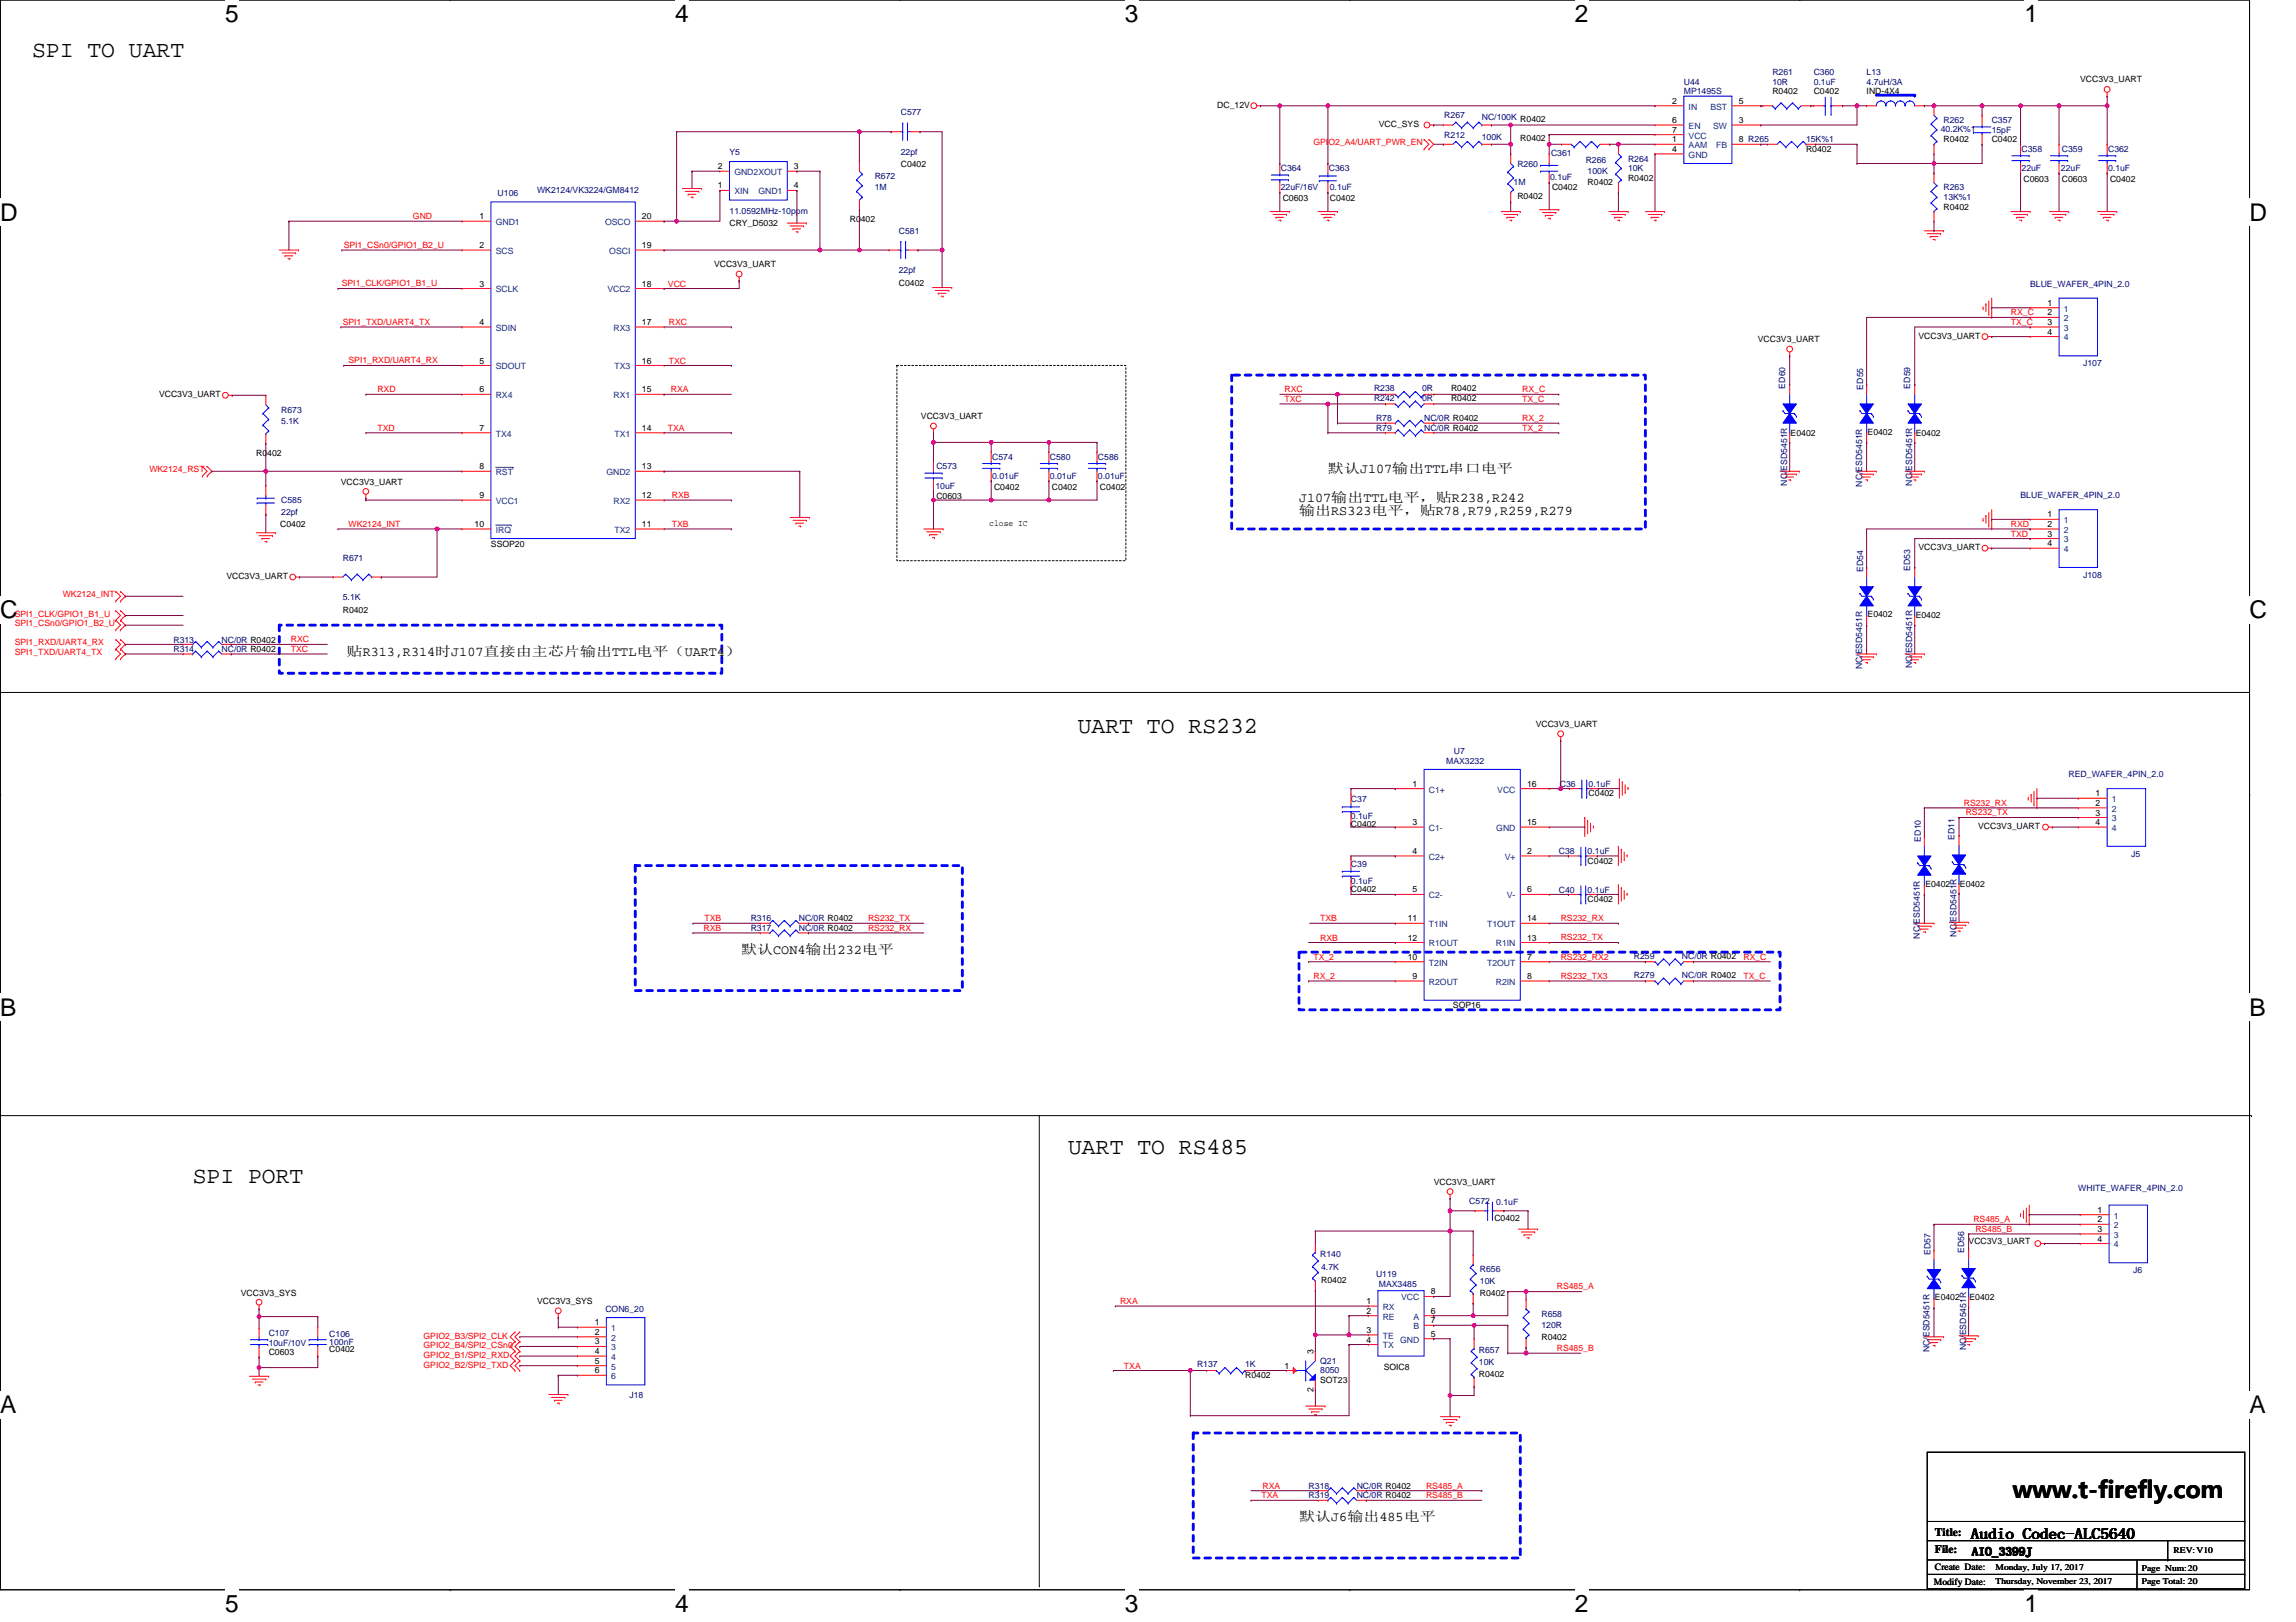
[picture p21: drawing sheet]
<svg xmlns="http://www.w3.org/2000/svg" width="297mm" height="210mm" viewBox="0 0 297 210" stroke-linecap="round" stroke-linejoin="round" font-family="sans-serif">
<defs><g id="words">
<g font-size="3.2">
<text x="29.1" y="2.9">5</text>
<text x="87.3" y="2.9">4</text>
<text x="145.5" y="2.9">3</text>
<text x="203.7" y="2.9">2</text>
<text x="261.9" y="2.9">1</text>
<text x="0" y="28.6">D</text>
<text x="291" y="28.6">D</text>
<text x="0" y="80">C</text>
<text x="291" y="80">C</text>
<text x="0" y="131.4">B</text>
<text x="291" y="131.4">B</text>
<text x="0" y="182.9">A</text>
<text x="291" y="182.9">A</text>
<text x="29.1" y="208.6">5</text>
<text x="87.3" y="208.6">4</text>
<text x="145.5" y="208.6">3</text>
<text x="203.7" y="208.6">2</text>
<text x="261.9" y="208.6">1</text>
</g>
<g font-size="3">
<text x="4.1" y="7.3">SPI TO UART</text>
<text x="139.4" y="94.8">UART TO RS232</text>
<text x="138.2" y="149.3">UART TO RS485</text>
<text x="24.9" y="153.1">SPI PORT</text>
<text x="260.4" y="193.8">www.t-firefly.com</text>
</g>
<text font-size="2" x="255" y="199.1">Audio Codec-ALC5640</text>
<g font-size="1.7">
<text x="168.1" y="64.9">J107输输TTL电电，贴R238,R242</text>
<text x="171.8" y="61.2">默默J107输输TTL串串电电</text>
<text x="168.1" y="66.7">输输RS323电电，贴R78,R79,R259,R279</text>
<text x="44.8" y="84.8">贴R313,R314时J107直直直直直直输输TTL电电（UART4</text>
<text x="93.8" y="84.8">）</text>
<text x="95.9" y="123.4">默默CON4输输232电电</text>
<text x="168.1" y="196.8">默默J6输输485电电</text>
</g>
<g font-size="1.5">
<text x="250.3" y="198.8">Title:</text>
<text x="250.3" y="201">File:</text>
<text x="255.1" y="201.3">AIO_3399J</text>
</g>
<g font-size="1.2">
<text x="250.3" y="203.2">Create Date:</text>
<text x="250.2" y="205.1">Modify Date:</text>
</g>
<g font-size="1.1" fill="#000080">
<text x="217.8" y="11">U44</text>
<text x="229.3" y="9.7">R261</text>
<text x="229.3" y="11">10R</text>
<text x="234.6" y="9.7">C360</text>
<text x="234.6" y="11">0.1uF</text>
<text x="241.5" y="9.7">L13</text>
<text x="241.5" y="11">4.7uH/3A</text>
<text x="116.5" y="14.9">C577</text>
<text x="186.9" y="15.3">R267</text>
<text x="186.9" y="17.8">R212</text>
<text x="191.7" y="15.6">NC/100K R0402</text>
<text x="217.8" y="12.2">MP1495S</text>
<text x="251.1" y="17.1">40.2K%1</text>
<text x="251.4" y="15.9">R262</text>
<text x="257.7" y="15.9">C357</text>
<text x="257.7" y="17.2">15pF</text>
<text x="94.4" y="20">Y5</text>
<text x="113.2" y="23.2">R672</text>
<text x="116.5" y="20">22pf</text>
<text x="165.7" y="22.2">C364</text>
<text x="171.9" y="22.2">C363</text>
<text x="191.7" y="18.1">100K</text>
<text x="195.8" y="23.9">1M</text>
<text x="196.3" y="21.7">R260</text>
<text x="200.5" y="23.3">0.1uF</text>
<text x="200.7" y="20.2">C361</text>
<text x="205.2" y="21">R266</text>
<text x="205.4" y="22.5">100K</text>
<text x="210.6" y="20.9">R264</text>
<text x="210.6" y="22.2">10K</text>
<text x="233.6" y="18.4">15K%1</text>
<text x="261.5" y="19.7">C358</text>
<text x="261.5" y="22.2">22uF</text>
<text x="266.6" y="22.2">22uF</text>
<text x="266.8" y="19.7">C359</text>
<text x="272.7" y="19.7">C362</text>
<text x="272.7" y="22.2">0.1uF</text>
<text x="64.4" y="25.4">U106</text>
<text x="69.5" y="25">WK2124/VK3224/GM8412</text>
<text x="94.4" y="27.6">11.0592MHz-10ppm</text>
<text x="113.2" y="24.7">1M</text>
<text x="165.7" y="24.7">22uF/16V</text>
<text x="172" y="24.7">0.1uF</text>
<text x="251.4" y="24.7">R263</text>
<text x="251.4" y="25.9">13K%1</text>
<text x="116.3" y="30.3">C581</text>
<text x="116.3" y="35.4">22pf</text>
<text x="262.6" y="37.1">BLUE_WAFER_4PIN_2.0</text>
<text x="269.5" y="47.4">J107</text>
<text x="36.4" y="53.4">R673</text>
<text x="177.8" y="50.7">R238</text>
<text x="177.8" y="51.9">R242</text>
<text x="184" y="50.7">0R</text>
<text x="184" y="51.9">0R</text>
<text x="231" y="50.3" transform="rotate(-90 231 50.3)">ED60</text>
<text x="241" y="50.4" transform="rotate(-90 241 50.4)">ED55</text>
<text x="247.1" y="50.3" transform="rotate(-90 247.1 50.3)">ED59</text>
<text x="36.4" y="54.9">5.1K</text>
<text x="128.4" y="59.5">C574</text>
<text x="135.8" y="59.5">C580</text>
<text x="142.1" y="59.5">C586</text>
<text x="178" y="54.5">R78</text>
<text x="178" y="55.8">R79</text>
<text x="184.2" y="54.5">NC/0R R0402</text>
<text x="184.2" y="55.8">NC/0R R0402</text>
<text x="36.4" y="65.1">C585</text>
<text x="121" y="63.2">10uF</text>
<text x="121.1" y="60.7">C573</text>
<text x="128.4" y="62">0.01uF</text>
<text x="135.8" y="62">0.01uF</text>
<text x="142.1" y="62">0.01uF</text>
<text x="231.2" y="62.9" transform="rotate(-90 231.2 62.9)">NC/ESD5451R</text>
<text x="240.9" y="63" transform="rotate(-90 240.9 63)">NC/ESD5451R</text>
<text x="247.4" y="62.9" transform="rotate(-90 247.4 62.9)">NC/ESD5451R</text>
<text x="261.4" y="64.5">BLUE_WAFER_4PIN_2.0</text>
<text x="36.4" y="66.6">22pf</text>
<text x="44.3" y="72.6">R671</text>
<text x="44.3" y="77.7">5.1K</text>
<text x="241" y="74.1" transform="rotate(-90 241 74.1)">ED54</text>
<text x="247.1" y="73.9" transform="rotate(-90 247.1 73.9)">ED53</text>
<text x="269.5" y="74.8">J108</text>
<text x="22.4" y="83.1">R313</text>
<text x="28.7" y="83.1">NC/0R R0402</text>
<text x="22.4" y="84.4">R314</text>
<text x="28.7" y="84.4">NC/0R R0402</text>
<text x="240.9" y="86.6" transform="rotate(-90 240.9 86.6)">NC/ESD5451R</text>
<text x="247.4" y="86.5" transform="rotate(-90 247.4 86.5)">NC/ESD5451R</text>
<text x="187.1" y="98.8">MAX3232</text>
<text x="188.1" y="97.6">U7</text>
<text x="201.8" y="101.8">C36</text>
<text x="205.5" y="101.8">0.1uF</text>
<text x="267.6" y="100.6">RED_WAFER_4PIN_2.0</text>
<text x="174.8" y="103.8">C37</text>
<text x="174.8" y="106">0.1uF</text>
<text x="174.8" y="112.1">C39</text>
<text x="201.7" y="110.5">C38</text>
<text x="205.4" y="110.5">0.1uF</text>
<text x="248.5" y="108.9" transform="rotate(-90 248.5 108.9)">ED10</text>
<text x="252.9" y="108.7" transform="rotate(-90 252.9 108.7)">ED11</text>
<text x="275.7" y="110.9">J5</text>
<text x="97.1" y="119.2">R316</text>
<text x="103.3" y="119.2">NC/0R R0402</text>
<text x="174.8" y="114.4">0.1uF</text>
<text x="201.7" y="115.5">C40</text>
<text x="205.4" y="115.5">0.1uF</text>
<text x="97.1" y="120.5">R317</text>
<text x="103.3" y="120.5">NC/0R R0402</text>
<text x="211.4" y="124.1">R259</text>
<text x="217.6" y="124.1">NC/0R R0402</text>
<text x="248.4" y="121.5" transform="rotate(-90 248.4 121.5)">NC/ESD5451R</text>
<text x="253.1" y="121.2" transform="rotate(-90 253.1 121.2)">NC/ESD5451R</text>
<text x="211.4" y="126.6">R279</text>
<text x="217.6" y="126.6">NC/0R R0402</text>
<text x="190.1" y="155.8">C572</text>
<text x="193.6" y="156">0.1uF</text>
<text x="268.9" y="154.1">WHITE_WAFER_4PIN_2.0</text>
<text x="170.8" y="162.7">R140</text>
<text x="170.9" y="164.3">4.7K</text>
<text x="178" y="165.3">U119</text>
<text x="178.4" y="166.5">MAX3485</text>
<text x="191.5" y="164.7">R656</text>
<text x="191.5" y="166.2">10K</text>
<text x="249.7" y="162.4" transform="rotate(-90 249.7 162.4)">ED57</text>
<text x="254.1" y="162.2" transform="rotate(-90 254.1 162.2)">ED56</text>
<text x="276" y="164.8">J6</text>
<text x="34.8" y="172.9">C107</text>
<text x="42.6" y="173">C106</text>
<text x="78.3" y="169.8">CON6_20</text>
<text x="199.4" y="170.4">R658</text>
<text x="199.4" y="171.9">120R</text>
<text x="34.8" y="174.1">10uF/10V</text>
<text x="42.6" y="174">100nF</text>
<text x="154.9" y="176.9">R137</text>
<text x="161.1" y="176.9">1K</text>
<text x="170.8" y="176.5">Q21</text>
<text x="170.8" y="177.7">8050</text>
<text x="191.3" y="175.1">R657</text>
<text x="191.3" y="176.6">10K</text>
<text x="249.6" y="175" transform="rotate(-90 249.6 175)">NC/ESD5451R</text>
<text x="254.4" y="174.7" transform="rotate(-90 254.4 174.7)">NC/ESD5451R</text>
<text x="81.4" y="181">J18</text>
<text x="169.3" y="192.7">R318</text>
<text x="169.3" y="193.9">R319</text>
<text x="175.5" y="192.7">NC/0R R0402</text>
<text x="175.5" y="193.9">NC/0R R0402</text>
</g>
<g font-size="1.1">
<text x="269.1" y="10.6">VCC3V3_UART</text>
<text x="157.5" y="13.9">DC_12V</text>
<text x="178.4" y="16.4">VCC_SYS</text>
<text x="216.4" y="13.4">2</text>
<text x="216.4" y="15.9">6</text>
<text x="216.4" y="17.2">7</text>
<text x="224.9" y="15.9">3</text>
<text x="224.9" y="13.4">5</text>
<text x="229.3" y="12.2">R0402</text>
<text x="234.6" y="12.2">C0402</text>
<text x="241.5" y="12.2">IND-4X4</text>
<text x="92.9" y="21.9">2</text>
<text x="102.7" y="21.9">3</text>
<text x="116.5" y="21.7">C0402</text>
<text x="196.7" y="18.3">R0402</text>
<text x="205.4" y="23.9">R0402</text>
<text x="210.6" y="23.4">R0402</text>
<text x="216.4" y="18.4">1</text>
<text x="216.4" y="19.7">4</text>
<text x="224.9" y="18.4">8 R265</text>
<text x="233.6" y="19.7">R0402</text>
<text x="251.4" y="18.4">R0402</text>
<text x="257.7" y="18.4">C0402</text>
<text x="261.8" y="23.5">C0603</text>
<text x="266.8" y="23.5">C0603</text>
<text x="273" y="23.5">C0402</text>
<text x="62" y="28.4">1</text>
<text x="83.1" y="28.4">20</text>
<text x="92.9" y="24.4">1</text>
<text x="94.4" y="29.3">CRY_D5032</text>
<text x="102.7" y="24.4">4</text>
<text x="109.9" y="28.8">R0402</text>
<text x="165.9" y="26">C0603</text>
<text x="172" y="26">C0402</text>
<text x="196.3" y="25.8">R0402</text>
<text x="200.8" y="24.5">C0402</text>
<text x="251.4" y="27.1">R0402</text>
<text x="62" y="32.1">2</text>
<text x="83.1" y="32.1">19</text>
<text x="92.4" y="34.6">VCC3V3_UART</text>
<text x="62" y="37.1">3</text>
<text x="83.1" y="37.1">18</text>
<text x="116.3" y="37">C0402</text>
<text x="264.9" y="39.6">1</text>
<text x="264.9" y="40.8">2</text>
<text x="62" y="42.1">4</text>
<text x="62" y="47">5</text>
<text x="83.1" y="47">16</text>
<text x="83.1" y="42.1">17</text>
<text x="227.4" y="44.3">VCC3V3_UART</text>
<text x="248.2" y="43.8">VCC3V3_UART</text>
<text x="264.9" y="42.1">3</text>
<text x="264.9" y="43.3">4</text>
<text x="20.6" y="51.4">VCC3V3_UART</text>
<text x="62" y="50.8">6</text>
<text x="83.1" y="50.8">15</text>
<text x="187.7" y="50.7">R0402</text>
<text x="187.7" y="51.9">R0402</text>
<text x="33.1" y="59">R0402</text>
<text x="62" y="55.8">7</text>
<text x="83.1" y="55.8">14</text>
<text x="119.1" y="54.3">VCC3V3_UART</text>
<text x="231.7" y="56.4">E0402</text>
<text x="241.6" y="56.3">E0402</text>
<text x="247.8" y="56.4">E0402</text>
<text x="44.1" y="62.7">VCC3V3_UART</text>
<text x="62" y="60.7">8</text>
<text x="62" y="64.5">9</text>
<text x="83.1" y="64.5">12</text>
<text x="83.1" y="60.7">13</text>
<text x="121.1" y="64.6">C0603</text>
<text x="128.6" y="63.4">C0402</text>
<text x="136.1" y="63.4">C0402</text>
<text x="142.3" y="63.4">C0402</text>
<text x="36.3" y="68.2">C0402</text>
<text x="61.4" y="68.2">10</text>
<text x="63.5" y="70.8">SSOP20</text>
<text x="83.1" y="68.2">11</text>
<text x="128" y="68.1">close IC</text>
<text x="248.2" y="71.2">VCC3V3_UART</text>
<text x="264.9" y="67">1</text>
<text x="264.9" y="68.2">2</text>
<text x="264.9" y="69.4">3</text>
<text x="264.9" y="70.7">4</text>
<text x="29.3" y="74.9">VCC3V3_UART</text>
<text x="44.3" y="79.3">R0402</text>
<text x="241.6" y="79.9">E0402</text>
<text x="247.8" y="80">E0402</text>
<text x="198.7" y="94.1">VCC3V3_UART</text>
<text x="182.7" y="101.8">1</text>
<text x="197.6" y="101.8">16</text>
<text x="174.8" y="107">C0402</text>
<text x="182.7" y="106.8">3</text>
<text x="197.6" y="106.8">15</text>
<text x="205.5" y="103.1">C0402</text>
<text x="255.9" y="107.3">VCC3V3_UART</text>
<text x="271.1" y="103">1</text>
<text x="271.1" y="104.3">2</text>
<text x="271.1" y="105.5">3</text>
<text x="271.1" y="106.8">4</text>
<text x="182.7" y="110.5">4</text>
<text x="197.6" y="110.5">2</text>
<text x="205.4" y="111.8">C0402</text>
<text x="174.8" y="115.4">C0402</text>
<text x="182.1" y="119.2">11</text>
<text x="182.7" y="115.5">5</text>
<text x="197.6" y="115.5">6</text>
<text x="197.6" y="119.2">14</text>
<text x="205.4" y="116.8">C0402</text>
<text x="249.1" y="114.8">E0402</text>
<text x="253.6" y="114.8">E0402</text>
<text x="182.1" y="121.7">12</text>
<text x="182.1" y="124.2">10</text>
<text x="197.6" y="124.2">7</text>
<text x="197.6" y="121.7">13</text>
<text x="182.7" y="126.7">9</text>
<text x="188" y="130.4">SOP16</text>
<text x="197.6" y="126.7">8</text>
<text x="185.5" y="153.3">VCC3V3_UART</text>
<text x="193.3" y="157.9">C0402</text>
<text x="254.7" y="160.9">VCC3V3_UART</text>
<text x="271.4" y="156.9">1</text>
<text x="271.4" y="158.2">2</text>
<text x="271.4" y="159.4">3</text>
<text x="271.4" y="160.7">4</text>
<text x="31.2" y="167.7">VCC3V3_SYS</text>
<text x="170.9" y="166">R0402</text>
<text x="185.1" y="167.5">8</text>
<text x="191.5" y="167.7">R0402</text>
<text x="69.5" y="168.8">VCC3V3_SYS</text>
<text x="77" y="171.5">1</text>
<text x="77" y="172.7">2</text>
<text x="77" y="174">3</text>
<text x="176.8" y="168.8">1</text>
<text x="176.8" y="170">2</text>
<text x="176.8" y="172.5">3</text>
<text x="176.8" y="173.7">4</text>
<text x="185.1" y="170">6</text>
<text x="185.1" y="173">5</text>
<text x="185.1" y="171.3">7</text>
<text x="199.4" y="173.4">R0402</text>
<text x="250.3" y="168.3">E0402</text>
<text x="254.8" y="168.3">E0402</text>
<text x="34.8" y="175.4">C0603</text>
<text x="42.6" y="175">C0402</text>
<text x="77" y="175.2">4</text>
<text x="77" y="176.5">5</text>
<text x="77" y="177.7">6</text>
<text x="161.1" y="178.4">R0402</text>
<text x="166.2" y="177.1">1</text>
<text x="169.9" y="175.2" transform="rotate(-90 169.9 175.2)">3</text>
<text x="170.8" y="179">SOT23</text>
<text x="179" y="177.2">SOIC8</text>
<text x="191.3" y="178.2">R0402</text>
<text x="169.9" y="180.1" transform="rotate(-90 169.9 180.1)">2</text>
<text x="258.2" y="203.1">Monday, July 17, 2017</text>
<text x="277.1" y="203.2">Page Num:20</text>
<text x="281.2" y="201">REV:V10</text>
<text x="258.2" y="205">Thursday, November 23, 2017</text>
<text x="277.1" y="205">Page Total: 20</text>
</g>
<g font-size="1.1" fill="#004080">
<text x="218.5" y="14.2">IN</text>
<text x="218.5" y="16.7">EN</text>
<text x="218.5" y="17.9">VCC</text>
<text x="221.3" y="14.2">BST</text>
<text x="221.6" y="16.7">SW</text>
<text x="95" y="22.7">GND2XOUT</text>
<text x="218.5" y="19.2">AAM</text>
<text x="218.5" y="20.4">GND</text>
<text x="222" y="19.2">FB</text>
<text x="64.1" y="29.1">GND1</text>
<text x="78.3" y="29.1">OSCO</text>
<text x="95" y="25.1">XIN</text>
<text x="98.1" y="25.1">GND1</text>
<text x="64.1" y="32.9">SCS</text>
<text x="78.8" y="32.9">OSCI</text>
<text x="64.1" y="37.8">SCLK</text>
<text x="78.6" y="37.8">VCC2</text>
<text x="267" y="40.3">1</text>
<text x="267" y="41.6">2</text>
<text x="64.1" y="42.8">SDIN</text>
<text x="64.1" y="47.8">SDOUT</text>
<text x="79.4" y="42.8">RX3</text>
<text x="79.5" y="47.8">TX3</text>
<text x="267" y="42.8">3</text>
<text x="267" y="44.1">4</text>
<text x="64.1" y="51.5">RX4</text>
<text x="79.4" y="51.5">RX1</text>
<text x="64.1" y="56.5">TX4</text>
<text x="79.5" y="56.5">TX1</text>
<text x="64.1" y="61.5">RST</text>
<text x="64.1" y="65.2">VCC1</text>
<text x="78.5" y="61.5">GND2</text>
<text x="79.4" y="65.2">RX2</text>
<text x="64.1" y="69">IRQ</text>
<text x="79.5" y="69">TX2</text>
<text x="267" y="67.7">1</text>
<text x="267" y="69">2</text>
<text x="267" y="70.2">3</text>
<text x="267" y="71.4">4</text>
<text x="184.9" y="102.6">C1+</text>
<text x="184.9" y="107.5">C1-</text>
<text x="193.6" y="107.5">GND</text>
<text x="193.7" y="102.6">VCC</text>
<text x="273.2" y="103.8">1</text>
<text x="273.2" y="105">2</text>
<text x="273.2" y="106.3">3</text>
<text x="273.2" y="107.5">4</text>
<text x="184.9" y="111.3">C2+</text>
<text x="194.7" y="111.3">V+</text>
<text x="184.9" y="116.2">C2-</text>
<text x="184.9" y="120">T1IN</text>
<text x="192.4" y="120">T1OUT</text>
<text x="194.9" y="116.2">V-</text>
<text x="184.9" y="122.5">R1OUT</text>
<text x="184.9" y="125">T2IN</text>
<text x="192.4" y="125">T2OUT</text>
<text x="193.5" y="122.5">R1IN</text>
<text x="184.9" y="127.5">R2OUT</text>
<text x="193.5" y="127.5">R2IN</text>
<text x="273.5" y="157.7">1</text>
<text x="273.5" y="158.9">2</text>
<text x="273.5" y="160.2">3</text>
<text x="273.5" y="161.4">4</text>
<text x="79.1" y="172.3">1</text>
<text x="79.1" y="173.5">2</text>
<text x="178.9" y="169.5">RX</text>
<text x="178.9" y="170.8">RE</text>
<text x="178.9" y="173.3">TE</text>
<text x="181.1" y="173.7">GND</text>
<text x="181.3" y="168.3">VCC</text>
<text x="182.9" y="170.8">A</text>
<text x="182.9" y="172">B</text>
<text x="79.1" y="174.7">3</text>
<text x="79.1" y="176">4</text>
<text x="79.1" y="177.2">5</text>
<text x="79.1" y="178.5">6</text>
<text x="178.9" y="174.5">TX</text>
</g>
<g font-size="1.1" fill="#f00">
<text x="169.9" y="18.8">GPIO2_A4/UART_PWR_EN</text>
<text x="53.4" y="28.4">GND</text>
<text x="44.5" y="32.1">SPI1_CSn0/GPIO1_B2_U</text>
<text x="44.2" y="37.1">SPI1_CLK/GPIO1_B1_U</text>
<text x="86.4" y="37.1">VCC</text>
<text x="260.2" y="40.8">RX_C</text>
<text x="44.3" y="42">SPI1_TXD/UART4_TX</text>
<text x="45.1" y="47">SPI1_RXD/UART4_RX</text>
<text x="86.5" y="47">TXC</text>
<text x="86.5" y="42.1">RXC</text>
<text x="260.2" y="42">TX_C</text>
<text x="48.8" y="50.8">RXD</text>
<text x="86.8" y="50.8">RXA</text>
<text x="166.2" y="50.8">RXC</text>
<text x="166.2" y="52">TXC</text>
<text x="196.9" y="50.7">RX_C</text>
<text x="196.9" y="52">TX_C</text>
<text x="48.8" y="55.8">TXD</text>
<text x="86.4" y="55.8">TXA</text>
<text x="196.9" y="54.5">RX_2</text>
<text x="196.9" y="55.7">TX_2</text>
<text x="19.3" y="61.1">WK2124_RST</text>
<text x="86.9" y="64.5">RXB</text>
<text x="45.1" y="68.2">WK2124_INT</text>
<text x="86.9" y="68.2">TXB</text>
<text x="260.2" y="68.2">RXD</text>
<text x="260.2" y="69.4">TXD</text>
<text x="8.1" y="77.3">WK2124_INT</text>
<text x="1.9" y="81">SPI1_CSn0/GPIO1_B2_U</text>
<text x="1.9" y="79.8">SPI1_CLK/GPIO1_B1_U</text>
<text x="1.9" y="83.5">SPI1_RXD/UART4_RX</text>
<text x="37.6" y="83.1">RXC</text>
<text x="1.9" y="84.8">SPI1_TXD/UART4_TX</text>
<text x="37.6" y="84.4">TXC</text>
<text x="254.1" y="104.3">RS232_RX</text>
<text x="254.3" y="105.5">RS232_TX</text>
<text x="91.1" y="119.2">TXB</text>
<text x="112.3" y="119.2">RS232_TX</text>
<text x="170.8" y="119.2">TXB</text>
<text x="201.9" y="119.2">RS232_RX</text>
<text x="91" y="120.5">RXB</text>
<text x="112.3" y="120.4">RS232_RX</text>
<text x="169.9" y="124.2">TX_2</text>
<text x="170.8" y="121.7">RXB</text>
<text x="201.9" y="121.7">RS232_TX</text>
<text x="201.9" y="124.2">RS232_RX2</text>
<text x="225.6" y="124.2">RX_C</text>
<text x="169.9" y="126.7">RX_2</text>
<text x="201.9" y="126.7">RS232_TX3</text>
<text x="225.6" y="126.7">TX_C</text>
<text x="255.3" y="158.2">RS485_A</text>
<text x="255.6" y="159.4">RS485_B</text>
<text x="201.4" y="166.9">RS485_A</text>
<text x="54.8" y="173.3">GPIO2_B3/SPI2_CLK</text>
<text x="144.9" y="168.8">RXA</text>
<text x="54.8" y="177">GPIO2_B2/SPI2_TXD</text>
<text x="54.8" y="175.7">GPIO2_B1/SPI2_RXD</text>
<text x="54.8" y="174.5">GPIO2_B4/SPI2_CSn0</text>
<text x="145.4" y="177.1">TXA</text>
<text x="201.4" y="174.8">RS485_B</text>
<text x="163.2" y="193.9">TXA</text>
<text x="163.3" y="192.7">RXA</text>
<text x="184.5" y="192.6">RS485_A</text>
<text x="184.5" y="193.9">RS485_B</text>
</g>
</g></defs>
<path d="M0 0h291v205.7h-291z" fill="none" stroke="#000" stroke-width=".13"/>
<g fill="#fff">
<path d="M29.1 0h1.8v3.5h-1.8z"/>
<path d="M29.1 205.7h1.8v3.6h-1.8z"/>
</g>
<path d="M58.2 0h.1M58.2 205.7h.1" fill="none" stroke="#000" stroke-width=".13"/>
<g fill="#fff">
<path d="M87.3 0h1.8v3.5h-1.8z"/>
<path d="M87.3 205.7h1.8v3.6h-1.8z"/>
</g>
<path d="M116.4 0h.1M116.4 205.7h.1" fill="none" stroke="#000" stroke-width=".13"/>
<g fill="#fff">
<path d="M145.5 0h1.8v3.5h-1.8z"/>
<path d="M145.5 205.7h1.8v3.6h-1.8z"/>
</g>
<path d="M174.6 0h.1M174.6 205.7h.1" fill="none" stroke="#000" stroke-width=".13"/>
<g fill="#fff">
<path d="M203.7 0h1.8v3.5h-1.8z"/>
<path d="M203.7 205.7h1.8v3.6h-1.8z"/>
</g>
<path d="M232.8 0h.1M232.8 205.7h.1" fill="none" stroke="#000" stroke-width=".13"/>
<g fill="#fff">
<path d="M261.9 0h1.8v3.5h-1.8z"/>
<path d="M261.9 205.7h1.8v3.6h-1.8z"/>
<path d="M0 25.7h2.3v3.5h-2.3z"/>
<path d="M291 25.7h2.3v3.5h-2.3z"/>
<path d="M0 77.1h2.3v3.6h-2.3z"/>
<path d="M291 77.1h2.3v3.6h-2.3z"/>
</g>
<path d="M0 51.4h.1M291 51.4h.1" fill="none" stroke="#000" stroke-width=".13"/>
<g fill="#fff">
<path d="M0 128.6h2.1v3.5h-2.1z"/>
<path d="M291 128.6h2.1v3.5h-2.1z"/>
</g>
<path d="M0 102.9h.1M291 102.9h.1" fill="none" stroke="#000" stroke-width=".13"/>
<g fill="#fff">
<path d="M0 180h2.1v3.5h-2.1z"/>
<path d="M291 180h2.1v3.5h-2.1z"/>
</g>
<g fill="none" stroke="#000" stroke-width=".13">
<path d="M0 89.6h291M291 89.6h.1M0 154.3h.1M0 144.4h291.3M134.5 144.4v60.8M291 154.3h.1M291.3 144.4h.1M249.3 187.9h41.1v17.7h-41.1zM249.3 196.9h41.1M249.3 199.4h41.1M280.4 199.4v2.5M290.4 196.9h.1"/>
<path d="M290.4 199.4h.1M134.5 205.2h.1M249.3 201.9h41.1M249.3 203.7h41.1M276.5 205.6h.1M276.5 201.9v3.7M280.4 201.9h.1M290.4 201.9h.1M290.4 203.7h.1"/>
</g>
<path d="M116 47.3h29.7v25.3h-29.7z" fill="none" stroke="#000" stroke-width=".13" stroke-dasharray=".2 .2"/>
<path d="M159.3 48.5h53.6v20h-53.6zM36.1 80.9h57.3v6.2h-57.3zM82.2 112h42.3v16.2h-42.3zM168.1 123.2h62.2v7.5h-62.2zM154.4 185.4h42.3v16.2h-42.3z" fill="none" stroke="#00f" stroke-width=".37" stroke-dasharray=".7 .7"/>
<g fill="none" stroke="#f00" stroke-width=".13">
<path d="M115.3 17h.1M115.3 17h1.2M117.8 17h1.2M119 17h.1M162.6 13.7h.5M163.1 13.7h.1M184.2 18h.1M184.2 19.3h.1M184.2 18l.7 .7-.7 .6M184.9 19.3h.1M184.9 18h.1M184.9 18l.6 .7-.6 .6"/>
<path d="M185 16.2h.5M185.5 16.2h.1M200.4 19.9h.1M200.4 19.9v1.3M214.1 13.7h.1M214.1 16.2h.1M214.1 17.4h.1M214.1 18.7h.1M214.1 19.9h.1M214.1 16.2h3.7M214.1 13.7h3.7M214.1 17.4h3.7"/>
<path d="M214.1 18.7h3.7M214.1 19.9h3.7M224.1 16.2h3.7M224.1 13.7h3.7M224.1 18.7h3.7M227.8 18.7h.1M227.8 16.2h.1M227.8 13.7h.1M228.7 18.7h.1M228.7 18.7h1.2M233.6 18.7h1.3M234.9 18.7h.1"/>
<path d="M256.4 18.7h.1M256.4 14.9h.1M256.4 14.9v1.3M256.4 17.4v1.3M272.6 12.4h.1M272.6 12v.4M36.1 32.4h2.5M36.5 32.7h1.7M36.9 33.1h.1M36.9 33.1h1M37.3 33.5h.2M37.5 33.5h.1"/>
<path d="M38.2 32.7h.1M38.6 32.4h.1M88.3 24.4h2.5M88.7 24.8h1.7M89 25.1h.1M89 25.1h1M89.4 25.5h.3M89.7 25.5h.1M90.4 24.8h.1M90.8 24.4h.1M95.6 36.3h.1M95.6 35.8v.5"/>
<path d="M101.8 28.9h2.5M102.2 29.2h1.8M102.6 29.6h.1M102.6 29.6h1M103 30h.2M103.2 30h.1M104 29.2h.1M104.3 28.9h.1M120.6 37.2h2.5M121 37.6h1.8M121.4 38h.1M121.4 38h1"/>
<path d="M121.8 38.3h.2M122 38.3h.1M122.8 37.6h.1M123.1 37.2h.1M164.3 27.4h2.5M164.7 27.8h1.7M165.1 28.1h.1M165.1 28.1h1M165.4 28.5h.3M165.7 28.5h.1M166.4 27.8h.1M166.8 27.4h.1"/>
<path d="M170.5 27.4h2.5M170.9 27.8h1.8M171.3 28.1h.1M171.3 28.1h1M171.7 28.5h.2M171.9 28.5h.1M172.7 27.8h.1M173 27.4h.1M194.2 27.4h2.5M194.6 27.8h1.7M194.9 28.1h.1M194.9 28.1h1"/>
<path d="M195.3 28.5h.3M195.6 28.5h.1M196.3 27.8h.1M196.7 27.4h.1M199.2 27.1h2.5M199.5 27.5h1.8M199.9 27.9h.1M199.9 27.9h1M200.3 28.3h.2M200.4 23.6h.1M200.4 22.4v1.2M200.5 28.3h.1"/>
<path d="M201.3 27.5h.1M201.7 27.1h.1M208.1 27.4h2.5M208.5 27.8h1.7M208.9 28.1h.1M208.9 28.1h1M209.3 28.5h.2M209.5 28.5h.1M210.2 27.8h.1M210.6 27.4h.1M212.9 27.4h2.5M213.2 27.8h1.8"/>
<path d="M213.6 28.1h.1M213.6 28.1h1M214 28.5h.2M214.2 28.5h.1M215 27.8h.1M215.4 27.4h.1M249 29.9h2.4M249.3 30.2h1.8M249.7 30.6h.1M249.7 30.6h1M250.1 31h.2M250.3 31h.1"/>
<path d="M251.1 30.2h.1M251.4 29.9h.1M256.6 40h.1M256.6 39.7v.3M256.9 39.3h.1M256.9 39.3v1M257.3 39v1.7M257.7 38.6v2.5M260.2 27.4h2.4M260.5 27.8h1.8M260.9 28.1h.1M260.9 28.1h1"/>
<path d="M261.3 28.5h.2M261.5 28.5h.1M262.3 27.8h.1M262.6 27.4h.1M265.1 27.4h2.5M265.5 27.8h1.8M265.9 28.1h.1M265.9 28.1h1M266.3 28.5h.2M266.5 28.5h.1M267.3 27.8h.1M267.6 27.4h.1"/>
<path d="M271.4 27.4h2.5M271.7 27.8h1.8M272.1 28.1h.1M272.1 28.1h1M272.5 28.5h.2M272.7 28.5h.1M273.5 27.8h.1M273.9 27.4h.1M29.5 51.2h.5M30 51.2h.1M120.8 56h.1M120.8 55.5v.5"/>
<path d="M231.5 46.1h.1M231.5 45.6v.5M257.2 43.6h.5M257.3 40.7h.1M257.7 43.6h.1M257.7 41.1h.1M15 76.5h.1M15 77.8h.1M15 79h.1M15 76.5l.6 .7-.6 .6M15 79l.6 .7-.6 .6M15.6 77.8h.1"/>
<path d="M15.6 76.5h.1M15.6 79h.1M15.6 76.5l.6 .7-.6 .6M15.6 79l.6 .7-.6 .6M26.2 60.4h.1M26.2 61.6h.1M26.2 60.4l.6 .6-.6 .6M26.8 61.6h.1M26.8 60.4h.1M26.8 60.4l.6 .6-.6 .6M33.1 68.9h2.5M33.5 69.3h1.8"/>
<path d="M33.9 69.7h.1M33.9 69.7h1M34.3 70.1h.2M34.4 66.6h.1M34.4 62.9h.1M34.4 62.9v1.2M34.4 65.3v1.3M34.5 70.1h.1M35.3 69.3h.1M35.6 68.9h.1M38.2 74.7h.5M38.7 74.7h.1"/>
<path d="M47.3 64.5h.1M47.3 64v.5M102.2 67h2.5M102.6 67.3h1.7M103 67.7h.1M103 67.7h1M103.3 68.1h.3M103.6 68.1h.1M104.3 67.3h.1M104.7 67h.1M119.5 68.5h2.5M119.9 68.8h1.7"/>
<path d="M120.3 69.2h.1M120.3 69.2h1M120.6 69.6h.3M120.9 69.6h.1M121.6 68.8h.1M122 68.5h.1M230.3 61h2.5M230.7 61.4h1.7M231 61.7h.1M231 61.7h1M231.4 62.1h.3M231.7 62.1h.1"/>
<path d="M232.4 61.4h.1M232.8 61h.1M240.2 61h2.5M240.6 61.4h1.8M241 61.7h.1M241 61.7h1M241.4 62.1h.2M241.6 62.1h.1M242.4 61.4h.1M242.7 61h.1M246.5 61h2.5M246.8 61.4h1.8"/>
<path d="M247.2 61.7h.1M247.2 61.7h1M247.6 62.1h.2M247.8 62.1h.1M248.6 61.4h.1M249 61h.1M256.6 67.3h.1M256.6 67.1v.2M256.9 66.7h.1M256.9 66.7v1M257.2 70.9h.5M257.3 68.1h.1"/>
<path d="M257.3 66.3v1.8M257.7 70.9h.1M257.7 68.5h.1M257.7 66v2.5M15 80.3h.1M15 81.5h.1M15 82.8h.1M15 84h.1M15 85.3h.1M15 80.3l.6 .6-.6 .6M15 82.8l.6 .6-.6 .6M15 84l.6 .6-.6 .7"/>
<path d="M15.6 81.5h.1M15.6 80.3h.1M15.6 84h.1M15.6 82.8h.1M15.6 85.3h.1M15.6 80.3l.6 .6-.6 .6M15.6 82.8l.6 .6-.6 .6M15.6 84l.6 .6-.6 .7M23.7 83.4h.1M23.7 83.4h1.2M28.7 83.4h1.2M29.9 83.4h.1"/>
<path d="M201.9 95.8h.1M201.9 95.3v.5M240.2 84.6h2.5M240.6 85h1.8M241 85.4h.1M241 85.4h1M241.4 85.8h.2M241.6 85.8h.1M242.4 85h.1M242.7 84.6h.1M246.5 84.6h2.5M246.8 85h1.8"/>
<path d="M247.2 85.4h.1M247.2 85.4h1M247.6 85.8h.2M247.8 85.8h.1M248.6 85h.1M249 84.6h.1M174.8 106.5h.1M174.8 102.8h.1M174.8 102.8v1.3M174.8 105.3v1.2M205 105.8h.1M205 105.8v2.5"/>
<path d="M205.4 106.2h.1M205.4 106.2v1.7M205.8 107.5h.1M205.8 106.5v1M206.1 106.9h.1M206.1 106.9v.3M209.4 109.5h.1M209.4 114.5h.1M209.4 109.5v2.5M209.4 114.5v2.5M209.5 100.8h.1M209.5 100.8v2.5"/>
<path d="M209.8 109.9h.1M209.8 114.9h.1M209.8 109.9v1.7M209.8 114.9v1.7M209.9 101.2h.1M209.9 101.2v1.7M210.1 111.3h.1M210.1 116.2h.1M210.1 110.3v1M210.1 115.3v.9M210.2 102.6h.1M210.2 101.6v1"/>
<path d="M210.5 110.6h.1M210.5 115.6h.1M210.5 110.6v.3M210.5 115.6v.3M210.6 101.9h.1M210.6 101.9v.3M247.7 119.5h2.5M248.1 119.9h1.7M249.8 119.9h.1M250.2 119.5h.1M252.2 119.4h2.5M252.6 119.7h1.7"/>
<path d="M254.3 119.7h.1M254.7 119.4h.1M262.4 103.4h.1M262.4 103.2v.2M262.8 102.8h.1M262.8 102.8v1M263.1 104.2h.1M263.1 102.4v1.8M263.5 104.5h.1M263.5 102.1v2.4M265 107h.5M265.5 107h.1"/>
<path d="M268.9 103.3h.1M268.9 104.5h.1M268.9 105.8h.1M268.9 107h.1M268.9 107h3.7M268.9 103.3h3.7M268.9 104.5h3.7M268.9 105.8h3.7M248.5 120.2h.1M248.5 120.2h1M248.8 120.6h.3M249.1 120.6h.1"/>
<path d="M252.9 120.1h.1M252.9 120.1h1M253.3 120.5h.3M253.6 120.5h.1M187.6 155.1h.1M187.6 154.6v.5M196.4 159.1h2.5M196.8 159.4h1.8M197.2 159.8h.1M197.2 159.8h1M198.6 159.4h.1M198.9 159.1h.1"/>
<path d="M261.4 157.3h.1M261.4 157.1v.2M261.8 156.7h.1M261.8 156.7v1M262.2 158.1h.1M262.2 156.3v1.8M262.5 158.4h.1M262.5 155.9v2.5M32.3 178.1h2.5M32.6 178.5h1.8M33 178.8h.1M33 178.8h1"/>
<path d="M33.4 179.2h.2M33.5 169.4h.1M33.5 168.9v.5M33.6 179.2h.1M34.4 178.5h.1M34.8 178.1h.1M66.6 173.6h.1M66.6 172.4h.1M66.6 177.4h.1M66.6 176.1h.1M66.6 174.9h.1M66.6 172.4l-.6 .6 .6 .6"/>
<path d="M66.6 176.1l-.6 .6 .6 .7M66.6 174.9l-.6 .6 .6 .6M66.6 173.6l-.6 .6 .6 .7M67.2 173.6h.1M67.2 172.4h.1M67.2 177.4h.1M67.2 176.1h.1M67.2 174.9h.1M67.2 172.4l-.6 .6 .6 .6M67.2 176.1l-.6 .6 .6 .7M67.2 174.9l-.6 .6 .6 .6M67.2 173.6l-.6 .6 .6 .7"/>
<path d="M72.2 170.5h.1M72.2 170v.5M74.7 171.8h.1M74.7 173h.1M74.7 174.2h.1M74.7 175.5h.1M74.7 176.7h.1M74.7 178h.1M74.7 173h3.7M74.7 171.8h3.7M74.7 174.2h3.7M74.7 175.5h3.7"/>
<path d="M74.7 176.7h3.7M74.7 178h3.7M177 169h.1M177 170.3h.1M177 172.8h.1M177 174h.1M177 174h1.3M177 169h1.3M177 170.3h1.3M177 172.8h1.3M184.2 173.2h1.3M184.2 170.3h1.3"/>
<path d="M184.2 171.5h1.3M184.2 167.8h1.3M185.5 170.3h.1M185.5 173.2h.1M185.5 171.5h.1M185.5 167.8h.1M190.6 168.6h.1M190.6 162.4h.1M190.6 162.4v1.3M190.6 167.4v1.2M197.6 160.2h.2M197.8 160.2h.1"/>
<path d="M249 173h2.4M249.3 173.4h1.8M249.7 173.7h.1M249.7 173.7h1M250.1 174.1h.2M250.3 174.1h.1M251.1 173.4h.1M251.4 173h.1M253.4 172.9h2.5M253.8 173.2h1.8M254.2 173.6h.1M254.2 173.6h1"/>
<path d="M254.6 174h.2M254.8 174h.1M255.6 173.2h.1M255.9 172.9h.1M264 160.9h.5M264.5 160.9h.1M71 180.5h2.5M71.4 180.8h1.7M71.7 181.2h.1M71.7 181.2h1M72.1 181.6h.3M72.4 181.6h.1"/>
<path d="M73.1 180.8h.1M73.5 180.5h.1M168.9 182h2.5M169.3 182.3h1.7M169.7 182.7h.1M169.7 182.7h1M170.1 183.1h.2M170.3 183.1h.1M171 182.3h.1M171.4 182h.1M186.4 183.3h2.4M186.7 183.7h1.8"/>
<path d="M187.1 184.1h.1M187.1 184.1h1M187.5 184.4h.2M187.7 184.4h.1M188.5 183.7h.1M188.8 183.3h.1"/>
<circle cx="162.2" cy="13.7" r=".37"/>
<circle cx="184.6" cy="16.2" r=".37"/>
<circle cx="272.6" cy="11.6" r=".37"/>
<circle cx="95.6" cy="35.5" r=".37"/>
<circle cx="29.2" cy="51.1" r=".37"/>
<circle cx="120.8" cy="55.1" r=".37"/>
<circle cx="231.5" cy="45.2" r=".37"/>
<circle cx="256.8" cy="43.6" r=".37"/>
<circle cx="37.9" cy="74.7" r=".37"/>
<circle cx="47.3" cy="63.6" r=".37"/>
<circle cx="256.8" cy="70.9" r=".37"/>
<circle cx="201.9" cy="95" r=".37"/>
<circle cx="264.6" cy="107" r=".37"/>
<circle cx="187.6" cy="154.2" r=".37"/>
<circle cx="33.5" cy="168.5" r=".37"/>
<circle cx="72.2" cy="169.6" r=".37"/>
<circle cx="263.6" cy="160.9" r=".37"/>
</g>
<g fill="none" stroke="#00f" stroke-width=".13">
<path d="M116.5 17h.3M116.8 17h.1M116.8 15.9h.1M116.8 15.9v2.3M117.4 15.9h.1M117.4 17h.1M117.4 17h.4M117.4 15.9v2.3M217.8 12.4h6.3v8.8h-6.3zM230.3 18.3h.1M230.3 18.3l-.4 .4M230.3 18.3l.7 .7"/>
<path d="M231 19h.1M231.8 18.3h.1M231.8 18.3l-.8 .7M231.8 18.3l.7 .7M232.5 19h.1M233.3 18.3h.1M233.3 18.3l-.8 .7M233.3 18.3l.3 .4M233.6 18.7h.1M255.3 16.4h.1M255.3 17.2h.1M255.3 16.4h2.2"/>
<path d="M255.3 17.2h2.2M256.4 17.2h.1M256.4 16.4h.1M256.4 16.2v.2M256.4 17.2v.2M199.3 21.4h.1M199.3 22.2h.1M199.3 21.4h2.2M199.3 22.2h2.2M200.4 22.2h.1M200.4 21.4h.1M200.4 21.2v.2"/>
<path d="M200.4 22.2v.2M33.3 64.5h.1M33.3 65.1h.1M33.3 64.5h2.2M33.3 65.1h2.2M34.4 65.1h.1M34.4 64.5h.1M34.4 64.1v.4M34.4 65.1v.2M24.9 83.4h.1M25.3 83h.1M25.3 83l.7 .8"/>
<path d="M25.3 83l-.4 .4M26 83.8h.1M26.8 83h.1M26.8 83l.7 .8M26.8 83l-.8 .8M27.5 83.8h.1M28.3 83h.1M28.3 83l.4 .4M28.3 83l-.8 .8M173.7 104.4h.1M173.7 105h.1M173.7 104.4h2.2"/>
<path d="M173.7 105h2.2M174.8 105h.1M174.8 104.4h.1M174.8 104.1v.3M174.8 105v.3M252.8 111.9h1.3M253.4 110.6h.1M253.4 114.4h.1M253.4 109.4v1.2M253.4 113.1v1.3M254.1 111.9h.1M272.6 102.1h5v7.4h-5z"/>
<path d="M78.4 170.5h5v8.7h-5zM178.3 167h5.9v8.5h-5.9zM190.2 167h.1M190.2 165.5h.1M190.2 164h.1M190.2 167l.4 .4M190.2 165.5l.8 .8M190.2 164l.8 .8M190.6 163.7h.1M190.6 167.4h.1M190.6 163.7l-.4 .3M191 166.3h.1"/>
<path d="M191 164.8h.1M191 166.3l-.8 .7M191 164.8l-.8 .7"/>
</g>
<path d="M252.6 110.6h1.7l-.9 1.3z" fill-rule="evenodd" fill="#00f"/>
<path d="M252.6 110.6h1.7l-.9 1.3zM252.6 111.5h.1M252.6 111.5l.2 .4M254.1 111.9l.2 .4M254.3 112.3h.1" fill="none" stroke="#00f" stroke-width=".13"/>
<path d="M253.4 111.9l.9 1.2h-1.7z" fill-rule="evenodd" fill="#00f"/>
<g fill="none" stroke="#00f" stroke-width=".13">
<path d="M203.3 18.7h.1M203.3 18.7l.4 .3M203.7 19h.1M204.4 18.3h.1M204.4 18.3l.8 .7M204.4 18.3l-.7 .7M205.2 19h.1M205.9 18.3h.1M205.9 18.3l.7 .7M205.9 18.3l-.7 .7M206.6 19h.1M207 18.7l-.4 .3"/>
<path d="M195.1 22.3h.1M195.1 23.8h.1M195.1 22.3l.7 .7M195.1 23.8l.7 .7M195.4 24.9h.1M195.4 21.2l.4 .3M195.8 21.5h.1M195.8 23h.1M195.8 24.5h.1M195.8 21.5l-.7 .8M195.8 23l-.7 .8M195.8 24.5l-.4 .4"/>
<path d="M134.6 60h2.2M135.7 60h.1M135.7 59.7v.3M136.8 60h.1M180.5 54.8h.1M180.5 56h.1M180.9 54.4h.1M180.9 55.6h.1M180.9 54.4l.7 .7M180.9 54.4l-.4 .4M180.9 55.6l.7 .8M180.9 55.6l-.4 .4"/>
<path d="M181.6 55.1h.1M181.6 56.4h.1M182.4 54.4h.1M182.4 55.6h.1M182.4 54.4l.7 .7M182.4 54.4l-.8 .7M182.4 55.6l.7 .8M182.4 55.6l-.8 .8M183.1 55.1h.1M183.1 56.4h.1M183.9 54.4h.1M183.9 55.6h.1"/>
<path d="M183.9 54.4l.3 .4M183.9 54.4l-.8 .7M183.9 55.6l.3 .4M183.9 55.6l-.8 .8M134.6 60.6h2.2M135.7 60.6h.1M135.7 60.6v.4M136.8 60.6h.1M24.9 84.6h.1M25.3 84.3h.1M25.3 84.3l.7 .7M25.3 84.3l-.4 .3"/>
<path d="M26 85h.1M26.8 84.3h.1M26.8 84.3l.7 .7M26.8 84.3l-.8 .7M27.5 85h.1M28.3 84.3h.1M28.3 84.3l.4 .3M28.3 84.3l-.8 .7M248.3 112h1.3M249 110.8h.1M249 114.5h.1M249 109.5v1.3"/>
<path d="M249 113.3v1.2M249.6 112h.1M253.4 111.9l.9 1.2h-1.7zM214.1 126.9h.1M214.1 124.5h.1M214.1 126.9l.4 .4M214.1 124.5l.4 .3M214.5 127.3h.1M214.5 124.8h.1M215.2 126.6h.1M215.2 124.1h.1M215.2 126.6l.8 .7"/>
<path d="M215.2 126.6l-.7 .7M215.2 124.1l.8 .7M215.2 124.1l-.7 .7M216 127.3h.1M216 124.8h.1M216.7 126.6h.1M216.7 124.1h.1M216.7 126.6l.8 .7M216.7 126.6l-.7 .7M216.7 124.1l.8 .7M216.7 124.1l-.7 .7M217.5 127.3h.1"/>
<path d="M217.5 124.8h.1M217.8 126.9l-.3 .4M217.8 124.5l-.3 .3M157.4 177.4h.1M157.4 177.4l.3 .3M157.7 177.7h.1M158.5 177h.1M158.5 177l-.8 .7M158.5 177l.7 .7M159.2 177.7h.1M160 177h.1M160 177l-.8 .7"/>
<path d="M160 177l.7 .7M160.7 177.7h.1M161.1 177.4h.1M161.1 177.4l-.4 .3"/>
</g>
<g fill="none" stroke="#f00" stroke-width=".13">
<path d="M195.4 19.9h.1M195.4 19.9v1.3M202 18.7h.1M202 18.7h1.3M207 18.7h1.3M208.3 18.7h.1M195.4 26.1h.1M195.4 24.9v1.2M135.7 58.5h.1M135.7 58.5v1.2M179.3 54.8h.1M179.3 56h.1"/>
<path d="M179.3 54.8h1.2M179.3 56h1.2M184.2 54.8h1.3M184.2 56h1.3M185.5 54.8h.1M185.5 56h.1M135.7 62.2h.1M135.7 61v1.2M23.7 84.6h.1M23.7 84.6h1.2M28.7 84.6h1.2M29.9 84.6h.1"/>
<path d="M253.4 108.2h.1M253.4 115.6h.1M253.4 108.2v1.2M253.4 114.4v1.2M212.9 126.9h.1M212.9 124.5h.1M212.9 126.9h1.2M212.9 124.5h1.2M217.8 126.9h1.3M217.8 124.5h1.3M219.1 126.9h.1M219.1 124.5h.1"/>
<path d="M156.1 177.4h.1M156.1 177.4h1.3M161.1 177.4h1.2M162.3 177.4h.1"/>
</g>
<path d="M248.1 110.8h1.7l-.8 1.2z" fill-rule="evenodd" fill="#00f"/>
<path d="M248.1 110.8h1.7l-.8 1.2zM248.1 111.6h.1M248.1 111.6l.2 .4M249.6 112l.2 .4M249.8 112.4h.1" fill="none" stroke="#00f" stroke-width=".13"/>
<path d="M249 112l.8 1.3h-1.7z" fill-rule="evenodd" fill="#00f"/>
<g fill="none" stroke="#00f" stroke-width=".13">
<path d="M188.3 15.8h.1M188.3 15.8l-.3 .4M188.3 15.8l.8 .8M189.1 16.6h.1M189.8 15.8h.1M189.8 15.8l-.7 .8M189.8 15.8l.8 .8M190.6 16.6h.1M191.3 15.8h.1M191.3 15.8l-.7 .8M191.3 15.8l.4 .4M191.7 16.2h.1"/>
<path d="M229.3 13.7h.1M229.3 13.7l.4 .4M229.7 14.1h.1M230.4 13.3h.1M230.4 13.3l.8 .8M230.4 13.3l-.7 .8M231.2 14.1h.1M231.9 13.3h.1M231.9 13.3l.8 .8M231.9 13.3l-.7 .8M232.7 14.1h.1M233 13.7l-.3 .4"/>
<path d="M261.4 19.9v.3M266.4 19.9v.3M94.4 20.9h7.4v5h-7.4zM116.3 32.4h.2M116.5 32.4h.1M116.5 31.2h.1M116.5 31.2v2.3M117.2 31.2h.1M117.2 32.4h.1M117.2 32.4h.3M117.2 31.2v2.3M260.3 20.8h2.2"/>
<path d="M260.3 20.2h2.2M261.4 20.2h.1M261.4 20.8h.1M261.4 20.8v.4M262.5 20.8h.1M262.5 20.2h.1M265.3 20.8h2.2M265.3 20.2h2.2M266.4 38.6h5v7.5h-5zM266.4 20.2h.1M266.4 20.8h.1M266.4 20.8v.4"/>
<path d="M267.5 20.8h.1M267.5 20.2h.1M34 53.5h.1M34 55h.1M34 53.5l.8 .8M34 55l.8 .8M34.4 56.1h.1M34.4 52.4l.4 .4M34.8 52.8h.1M34.8 54.3h.1M34.8 55.8h.1M34.8 52.8l-.8 .7"/>
<path d="M34.8 54.3l-.8 .7M34.8 55.8l-.4 .3M140.8 60h2.2M141.9 60h.1M141.9 59.7v.3M143 60h.1M119.6 61.9h2.3M119.6 61.2h2.3M120.8 61.2h.1M120.8 61.9h.1M120.8 61v.2M120.8 61.9v.3"/>
<path d="M121.9 61.9h.1M121.9 61.2h.1M140.8 60.6h2.2M141.9 60.6h.1M141.9 60.6v.4M143 60.6h.1M247.1 77.2h1.2M247.7 75.9h.1M247.7 79.7h.1M247.7 74.7v1.2M247.7 78.4v1.3M248.3 77.2h.1"/>
<path d="M266.4 66h5v7.4h-5zM184.2 99.6h12.5v29.8h-12.5zM99.6 119.5h.1M100 119.1h.1M100 119.1l.7 .8M100 119.1l-.4 .4M100.7 119.9h.1M101.5 119.1h.1M101.5 119.1l.7 .8M101.5 119.1l-.8 .8M102.2 119.9h.1M103 119.1h.1"/>
<path d="M103 119.1l.3 .4M103 119.1l-.8 .8M173.7 112.8h.1M173.7 113.4h.1M173.7 112.8h2.2M173.7 113.4h2.2M174.8 113.4h.1M174.8 112.8h.1M174.8 112.4v.4M174.8 113.4v.2M249 112l.8 1.3h-1.7zM99.6 120.7h.1"/>
<path d="M100 120.4h.1M100 120.4l.7 .7M100 120.4l-.4 .3M100.7 121.1h.1M101.5 120.4h.1M101.5 120.4l.7 .7M101.5 120.4l-.8 .7M102.2 121.1h.1M103 120.4h.1M103 120.4l.3 .3M103 120.4l-.8 .7M272.9 155.9h4.9v7.5h-4.9z"/>
<path d="M32.4 173.4h2.2M32.4 174h2.2M33.5 173.4h.1M33.5 174h.1M33.5 173.1v.3M33.5 174v.4M34.6 174h.1M34.6 173.4h.1M40 173.4h.1M40 174h.1M40 173.4h2.2M40 174h2.2"/>
<path d="M41.1 174h.1M41.1 173.4h.1M41.1 173v.4M41.1 174v.2M169.8 165.4h.1M169.8 163.9h.1M169.8 162.4h.1M169.8 165.4l.4 .4M169.8 163.9l.7 .8M169.8 162.4l.7 .8M170.2 162h.1M170.2 165.8h.1"/>
<path d="M170.2 162l-.4 .4M170.5 164.7h.1M170.5 163.2h.1M170.5 164.7l-.7 .7M170.5 163.2l-.7 .7M190.3 177.9h.1M190.3 176.4h.1M190.3 174.9h.1M190.3 177.9l.4 .3M190.3 176.4l.8 .7M190.3 174.9l.8 .7M190.7 174.5h.1"/>
<path d="M190.7 178.2h.1M190.7 174.5l-.4 .4M191.1 177.1h.1M191.1 175.6h.1M191.1 177.1l-.8 .8M191.1 175.6l-.8 .8M197.1 170.5h.1M197.1 172h.1M197.1 170.5l.7 .8M197.1 172l.7 .8M197.4 173.1h.1M197.4 169.4h.1"/>
<path d="M197.4 169.4l.4 .4M197.8 169.8h.1M197.8 171.3h.1M197.8 172.8h.1M197.8 169.8l-.7 .7M197.8 171.3l-.7 .7M197.8 172.8l-.4 .3M171.8 192.9h.1M172.2 192.5h.1M172.2 192.5l.7 .8M172.2 192.5l-.4 .4M172.9 193.3h.1"/>
<path d="M173.7 192.5h.1M173.7 192.5l.7 .8M173.7 192.5l-.8 .8M174.4 193.3h.1M175.2 192.5h.1M175.2 192.5l.3 .4M175.2 192.5l-.8 .8"/>
</g>
<g fill="none" stroke="#f00" stroke-width=".13">
<path d="M186.7 16.2h.1M186.7 16.2h1.3M191.7 16.2h1.3M193 16.2h.1M228 13.7h.1M228 13.7h1.3M233 13.7h1.3M234.3 13.7h.1M261.4 18.7h.1M261.4 18.7v1.2M266.4 18.7h.1M266.4 18.7v1.2"/>
<path d="M93.1 24.6h.1M93.1 22.2h.1M93.1 24.6h1.3M93.1 22.2h1.3M101.8 24.6h1.3M101.8 22.2h1.3M103.1 22.2h.1M103.1 24.6h.1M115 32.4h.1M115 32.4h1.3M117.5 32.4h1.3M118.8 32.4h.1"/>
<path d="M261.4 22.4h.1M261.4 21.2v1.2M262.6 39.8h.1M262.6 39.8h3.8M266.4 22.4h.1M266.4 21.2v1.2M34.4 51.2h.1M34.4 57.4h.1M34.4 51.2v1.2M34.4 56.1v1.3M120.8 59.7h.1M120.8 59.7v1.3"/>
<path d="M141.9 58.5h.1M141.9 58.5v1.2M262.6 41.1h.1M262.6 42.3h.1M262.6 43.6h.1M262.6 41.1h3.8M262.6 42.3h3.8M262.6 43.6h3.8M120.8 63.5h.1M120.8 62.2v1.3M141.9 62.2h.1M141.9 61v1.2"/>
<path d="M262.6 67.2h.1M262.6 68.5h.1M262.6 69.7h.1M262.6 70.9h.1M262.6 67.2h3.8M262.6 68.5h3.8M262.6 69.7h3.8M262.6 70.9h3.8M98.4 119.5h.1M98.4 119.5h1.2M103.3 119.5h1.3M104.6 119.5h.1"/>
<path d="M174.8 114.9h.1M174.8 111.1h.1M174.8 111.1v1.3M174.8 113.6v1.3M180.5 102.1h.1M180.5 107h.1M180.5 110.8h.1M180.5 115.7h.1M180.5 119.5h.1M180.5 102.1h3.7M180.5 107h3.7M180.5 110.8h3.7"/>
<path d="M180.5 115.7h3.7M180.5 119.5h3.7M196.7 102.1h3.7M196.7 107h3.7M196.7 110.8h3.7M196.7 115.7h3.7M196.7 119.5h3.7M200.4 115.7h.1M200.4 110.8h.1M200.4 119.5h.1M200.4 107h.1M200.4 102.1h.1"/>
<path d="M249 108.3h.1M249 115.7h.1M249 108.3v1.2M249 114.5v1.2M98.4 120.7h.1M98.4 120.7h1.2M103.3 120.7h1.3M104.6 120.7h.1M180.5 122h.1M180.5 124.5h.1M180.5 126.9h.1M180.5 122h3.7"/>
<path d="M180.5 124.5h3.7M180.5 126.9h3.7M196.7 122h3.7M196.7 124.5h3.7M196.7 126.9h3.7M200.4 126.9h.1M200.4 124.5h.1M200.4 122h.1M269.1 157.2h.1M269.1 158.4h.1M269.1 159.7h.1M269.1 157.2h3.8"/>
<path d="M269.1 158.4h3.8M269.1 159.7h3.8M33.5 171.9h.1M33.5 175.6h.1M33.5 171.9v1.2M33.5 174.4v1.2M41.1 175.5h.1M41.1 171.8h.1M41.1 171.8v1.2M41.1 174.2v1.3M170.2 167h.1M170.2 160.8h.1"/>
<path d="M170.2 160.8v1.2M170.2 165.8v1.2M190.7 179.5h.1M190.7 173.2h.1M190.7 173.2v1.3M190.7 178.2v1.3M197.4 168.1h.1M197.4 174.4h.1M197.4 168.1v1.3M197.4 173.1v1.3M269.1 160.9h.1M269.1 160.9h3.8"/>
<path d="M170.5 192.9h.1M170.5 192.9h1.3M175.5 192.9h1.3M176.8 192.9h.1"/>
</g>
<path d="M246.8 75.9h1.8l-.9 1.3z" fill-rule="evenodd" fill="#00f"/>
<path d="M246.8 75.9h1.8l-.9 1.3zM246.8 76.8h.1M246.8 76.8l.3 .4M248.3 77.2l.3 .3M248.6 77.5h.1" fill="none" stroke="#00f" stroke-width=".13"/>
<path d="M247.7 77.2l.9 1.2h-1.8z" fill-rule="evenodd" fill="#00f"/>
<g fill="none" stroke="#00f" stroke-width=".13">
<path d="M170.7 22.8h.1M170.7 23.4h.1M170.7 22.8h2.2M170.7 23.4h2.2M171.8 23.4h.1M171.8 22.8h.1M171.8 22.4v.4M171.8 23.4v.2M127.1 60h2.3M128.2 60h.1M128.2 59.7v.3M129.4 60h.1"/>
<path d="M127.1 60.6h2.3M128.2 60.6h.1M128.2 60.6v.4M129.4 60.6h.1M247.7 77.2l.9 1.2h-1.8zM192.1 156.7h.4M192.5 157.8h.1M192.5 156.7h.1M192.5 155.6v2.2M193.1 156.7h.1M193.1 157.8h.1M193.1 156.7h.2"/>
<path d="M193.1 155.6v2.2M254.1 165.4h1.2M254.7 164.2h.1M254.7 167.9h.1M254.7 162.9v1.3M254.7 166.6v1.3M255.3 165.4h.1"/>
</g>
<g fill="none" stroke="#f00" stroke-width=".13">
<path d="M171.8 24.9h.1M171.8 21.2h.1M171.8 21.2v1.2M171.8 23.6v1.3M128.2 58.5h.1M128.2 58.5v1.2M128.2 62.2h.1M128.2 61v1.2M247.7 73.4h.1M247.7 73.4v1.3M247.7 79.7v1.2M247.7 80.9h.1"/>
<path d="M190.8 156.7h.1M190.8 156.7h1.3M193.3 156.7h1.3M194.6 156.7h.1"/>
</g>
<path d="M253.8 164.2h1.8l-.9 1.2z" fill-rule="evenodd" fill="#00f"/>
<path d="M253.8 164.2h1.8l-.9 1.2zM253.8 165h.1M253.8 165l.3 .4M255.3 165.4l.3 .4M255.6 165.8h.1" fill="none" stroke="#00f" stroke-width=".13"/>
<path d="M254.7 165.4l.9 1.2h-1.8z" fill-rule="evenodd" fill="#00f"/>
<g fill="none" stroke="#00f" stroke-width=".13">
<path d="M249.8 16.1h.1M249.8 17.6h.1M249.8 16.1l.8 .7M249.8 17.6l.8 .7M250.2 18.7h.1M250.2 14.9l.4 .4M250.6 15.3h.1M250.6 16.8h.1M250.6 18.3h.1M250.6 15.3l-.8 .8M250.6 16.8l-.8 .8M250.6 18.3l-.4 .4"/>
<path d="M247.1 53.5h1.2M247.7 52.3h.1M247.7 56h.1M247.7 51v1.3M247.7 54.8v1.2M248.3 53.5h.1M254.7 165.4l.9 1.2h-1.8zM171.8 194.2h.1M172.2 193.8h.1M172.2 193.8l.7 .7M172.2 193.8l-.4 .4M172.9 194.5h.1"/>
<path d="M173.7 193.8h.1M173.7 193.8l.7 .7M173.7 193.8l-.8 .7M174.4 194.5h.1M175.2 193.8h.1M175.2 193.8l.3 .4M175.2 193.8l-.8 .7"/>
</g>
<path d="M250.2 13.7h.1M250.2 19.9h.1M250.2 13.7v1.2M250.2 18.7v1.2M254.7 161.7h.1M254.7 169.1h.1M254.7 161.7v1.2M254.7 167.9v1.2M170.5 194.2h.1M170.5 194.2h1.3M175.5 194.2h1.3M176.8 194.2h.1" fill="none" stroke="#f00" stroke-width=".13"/>
<path d="M246.8 52.3h1.8l-.9 1.2z" fill-rule="evenodd" fill="#00f"/>
<path d="M246.8 52.3h1.8l-.9 1.2zM246.8 53.1h.1M246.8 53.1l.3 .4M248.3 53.5l.3 .4M248.6 53.9h.1" fill="none" stroke="#00f" stroke-width=".13"/>
<path d="M247.7 53.5l.9 1.3h-1.8z" fill-rule="evenodd" fill="#00f"/>
<path d="M247.7 53.5l.9 1.3h-1.8zM240.9 77.2h1.2M241.5 75.9h.1M241.5 79.7h.1M241.5 74.7v1.2M241.5 78.4v1.3M242.1 77.2h.1" fill="none" stroke="#00f" stroke-width=".13"/>
<path d="M247.7 49.8h.1M247.7 57.3h.1M247.7 49.8v1.2M247.7 56v1.3" fill="none" stroke="#f00" stroke-width=".13"/>
<path d="M240.6 75.9h1.8l-.9 1.3z" fill-rule="evenodd" fill="#00f"/>
<path d="M240.6 75.9h1.8l-.9 1.3zM240.6 76.8h.1M240.6 76.8l.3 .4M242.1 77.2l.3 .3M242.4 77.5h.1" fill="none" stroke="#00f" stroke-width=".13"/>
<path d="M241.5 77.2l.9 1.2h-1.8z" fill-rule="evenodd" fill="#00f"/>
<g fill="none" stroke="#00f" stroke-width=".13">
<path d="M188.3 18.3h.1M188.3 18.3l-.3 .4M188.3 18.3l.8 .7M189.1 19h.1M189.8 18.3h.1M189.8 18.3l-.7 .7M189.8 18.3l.8 .7M190.6 19h.1M191.3 18.3h.1M191.3 18.3l-.7 .7M191.3 18.3l.4 .4M191.7 18.7h.1"/>
<path d="M272.6 19.9v.3M271.5 20.8h2.2M271.5 20.2h2.2M272.6 20.2h.1M272.6 20.8h.1M272.6 20.8v.4M273.7 20.8h.1M273.7 20.2h.1M241.5 77.2l.9 1.2h-1.8zM204.3 102.1h.3M204.6 103.2h.1M204.6 102.1h.1"/>
<path d="M204.6 100.9v2.3M205.3 102.1h.1M205.3 103.2h.1M205.3 102.1h.2M205.3 100.9v2.3M249.6 165.5h1.2M250.2 164.3h.1M250.2 168h.1M250.2 163v1.3M250.2 166.8v1.2M250.8 165.5h.1"/>
</g>
<g fill="none" stroke="#f00" stroke-width=".13">
<path d="M186.7 18.7h.1M186.7 18.7h1.3M191.7 18.7h1.3M193 18.7h.1M272.6 18.7h.1M272.6 18.7v1.2M272.6 22.4h.1M272.6 21.2v1.2M241.5 73.4h.1M241.5 73.4v1.3M241.5 79.7v1.2M241.5 80.9h.1"/>
<path d="M203 102.1h.1M203 102.1h1.3M205.5 102.1h1.3M206.8 102.1h.1"/>
</g>
<path d="M249.3 164.3h1.8l-.9 1.2z" fill-rule="evenodd" fill="#00f"/>
<path d="M249.3 164.3h1.8l-.9 1.2zM249.3 165.2h.1M249.3 165.2l.3 .3M250.8 165.5l.3 .4M251.1 165.9h.1" fill="none" stroke="#00f" stroke-width=".13"/>
<path d="M250.2 165.5l.9 1.3h-1.8z" fill-rule="evenodd" fill="#00f"/>
<path d="M235.9 13.7h.2M236.1 14.8h.1M236.1 13.7h.1M236.1 12.6v2.2M236.9 13.7h.1M236.9 14.8h.1M236.9 13.7h.2M236.9 12.6v2.2M242.7 13.7a.61 .61 0 0 1 .7-.6 .62 .62 0 0 1 .6 .6M244 13.7a.61 .61 0 0 1 .6-.6 .62 .62 0 0 1 .6 .6 .61 .61 0 0 1 .7-.6h-.1a.62 .62 0 0 1 .7 .6 .61 .61 0 0 1 .6-.6 .62 .62 0 0 1 .6 .6M250.2 165.5l.9 1.3h-1.8z" fill="none" stroke="#00f" stroke-width=".13"/>
<path d="M234.6 13.7h.1M234.6 13.7h1.3M237.1 13.7h1.3M238.4 13.7h.1M250.2 161.8h.1M250.2 169.3h.1M250.2 161.8v1.2M250.2 168v1.3" fill="none" stroke="#f00" stroke-width=".13"/>
<path d="M242.7 12.3h5" fill="none" stroke="#00f" stroke-width=".37"/>
<circle cx="247.7" cy="12.3" r=".18" fill="#00f"/>
<path d="M241.5 13.7h.1M241.5 13.7h1.2M247.7 13.7h1.3M249 13.7h.1" fill="none" stroke="#f00" stroke-width=".13"/>
<path d="M240.9 53.5h1.2M241.5 52.3h.1M241.5 56h.1M241.5 51v1.3M241.5 54.8v1.2M242.1 53.5h.1" fill="none" stroke="#00f" stroke-width=".13"/>
<path d="M240.6 52.3h1.8l-.9 1.2z" fill-rule="evenodd" fill="#00f"/>
<path d="M240.6 52.3h1.8l-.9 1.2zM240.6 53.1h.1M240.6 53.1l.3 .4M242.1 53.5l.3 .4M242.4 53.9h.1" fill="none" stroke="#00f" stroke-width=".13"/>
<path d="M241.5 53.5l.9 1.3h-1.8z" fill-rule="evenodd" fill="#00f"/>
<g fill="none" stroke="#00f" stroke-width=".13">
<path d="M209.4 19.9l.4 .4M63.5 26.1h18.7v43.6h-18.7zM209 21h.1M209 22.5h.1M209 21l.8 .8M209 22.5l.8 .8M209.4 23.6h.1M209.8 20.3h.1M209.8 21.8h.1M209.8 23.3h.1M209.8 20.3l-.8 .7M209.8 21.8l-.8 .7"/>
<path d="M209.8 23.3l-.4 .3M249.8 24.8h.1M249.8 26.3h.1M249.8 24.8l.8 .7M249.8 26.3l.8 .7M250.2 27.4h.1M250.2 23.6l.4 .4M250.6 24h.1M250.6 25.5h.1M250.6 27h.1M250.6 24l-.8 .8M250.6 25.5l-.8 .8"/>
<path d="M250.6 27l-.4 .4M230.9 53.5h1.3M231.5 52.3h.1M231.5 56h.1M231.5 51v1.3M231.5 54.8v1.2M232.2 53.5h.1M241.5 53.5l.9 1.3h-1.8zM204.2 110.8h.3M204.5 111.9h.1M204.5 110.8h.1M204.5 109.7v2.2"/>
<path d="M205.2 110.8h.1M205.2 111.9h.1M205.2 110.8h.2M205.2 109.7v2.2"/>
</g>
<g fill="none" stroke="#f00" stroke-width=".13">
<path d="M209.4 18.7h.1M209.4 18.7v1.2M59.8 28.6h.1M59.8 32.4h.1M59.8 37.3h.1M59.8 28.6h3.7M59.8 32.4h3.7M59.8 37.3h3.7M82.2 28.6h3.7M82.2 32.4h3.7M82.2 37.3h3.7M85.9 37.3h.1"/>
<path d="M85.9 32.4h.1M85.9 28.6h.1M209.4 24.9h.1M209.4 23.6v1.3M250.2 22.4h.1M250.2 28.6h.1M250.2 22.4v1.2M250.2 27.4v1.2M59.8 42.3h.1M59.8 47.3h.1M59.8 51h.1M59.8 56h.1"/>
<path d="M59.8 42.3h3.7M59.8 47.3h3.7M59.8 51h3.7M59.8 56h3.7M82.2 42.3h3.7M82.2 47.3h3.7M82.2 51h3.7M82.2 56h3.7M85.9 56h.1M85.9 51h.1M85.9 47.3h.1M85.9 42.3h.1"/>
<path d="M241.5 49.8h.1M241.5 57.3h.1M241.5 49.8v1.2M241.5 56v1.3M59.8 61h.1M59.8 64.7h.1M59.8 68.5h.1M59.8 61h3.7M59.8 64.7h3.7M59.8 68.5h3.7M82.2 61h3.7M82.2 64.7h3.7"/>
<path d="M82.2 68.5h3.7M85.9 68.5h.1M85.9 64.7h.1M85.9 61h.1M202.9 110.8h.1M202.9 110.8h1.3M205.4 110.8h1.2M206.6 110.8h.1"/>
</g>
<path d="M64.1 60.5h2.3M64.1 68h2M66.1 68h.1M66.4 60.5h.1" fill="none" stroke="#004080" stroke-width=".13"/>
<path d="M230.7 52.3h1.7l-.9 1.2z" fill-rule="evenodd" fill="#00f"/>
<path d="M230.7 52.3h1.7l-.9 1.2zM230.7 53.1h.1M230.7 53.1l.2 .4M232.2 53.5l.2 .4M232.4 53.9h.1" fill="none" stroke="#00f" stroke-width=".13"/>
<path d="M231.5 53.5l.9 1.3h-1.7z" fill-rule="evenodd" fill="#00f"/>
<g fill="none" stroke="#00f" stroke-width=".13">
<path d="M164.5 23.3h2.2M164.5 22.7h2.2M165.6 22.7h.1M165.6 23.3h.1M165.6 22.4v.3M165.6 23.3v.3M166.7 23.3h.1M166.7 22.7h.1M180.5 51h.1M180.5 51l.4 .4M180.9 51.4h.1M181.6 50.7h.1"/>
<path d="M181.6 50.7l.8 .7M181.6 50.7l-.7 .7M182.4 51.4h.1M183.1 50.7h.1M183.1 50.7l.8 .7M183.1 50.7l-.7 .7M183.9 51.4h.1M184.2 51l-.3 .4M231.5 53.5l.9 1.3h-1.7zM44.7 74.3h.1M44.7 74.3l-.4 .4M44.7 74.3l.8 .8"/>
<path d="M45.5 75.1h.1M46.2 74.3h.1M46.2 74.3l-.7 .8M46.2 74.3l.8 .8M47 75.1h.1M47.7 74.3h.1M47.7 74.3l-.7 .8M47.7 74.3l.4 .4M48.1 74.7h.1"/>
</g>
<g fill="none" stroke="#f00" stroke-width=".13">
<path d="M165.6 21.2h.1M165.6 24.9h.1M165.6 21.2v1.2M165.6 23.6v1.3M179.3 51h.1M179.3 51h1.2M184.2 51h1.3M185.5 51h.1M231.5 49.8h.1M231.5 57.3h.1M231.5 49.8v1.2M231.5 56v1.3"/>
<path d="M43.1 74.7h.1M43.1 74.7h1.2M48.1 74.7h1.2M49.3 74.7h.1"/>
</g>
<path d="M169.8 178.2l.4-.3v.7h-.8z" fill-rule="evenodd" fill="#00f"/>
<path d="M167.7 177.4h.1M167.7 177.4h1.2M168.9 177.4h.1M168.9 178.6h.1M168.9 177.4l.9 .8M168.9 176.1v2.5M169.8 178.2l.4-.3v.7h-.8zM169.8 178.2h.1M170.2 176.1l-1.3 1.3" fill="none" stroke="#00f" stroke-width=".13"/>
<path d="M167.3 177l.4 .4-.4 .3z" fill="#f00"/>
<g fill="none" stroke="#f00" stroke-width=".13">
<path d="M111.2 20.9h.1M111.2 27.1h.1M111.2 20.9v1.3M111.2 25.9v1.2M179.3 52.3h.1M179.3 52.3h1.2M184.2 52.3h1.3M185.5 52.3h.1M202.9 115.7h.1M202.9 115.7h1.3M205.4 115.7h1.2M206.6 115.7h.1"/>
<path d="M166.4 177.4h.1M166.4 177.4h1.3M167.3 177l.4 .4-.4 .3zM170.2 179.8h.1M170.2 174.9h.1M170.2 174.9v1.2M170.2 178.6v1.2"/>
</g>
<g fill="none" stroke="#00f" stroke-width=".13">
<path d="M110.8 23.3h.1M110.8 24.8h.1M110.8 23.3l.8 .7M110.8 24.8l.8 .7M111.2 25.9h.1M111.2 22.2l.4 .3M111.6 22.5h.1M111.6 24h.1M111.6 25.5h.1M111.6 22.5l-.8 .8M111.6 24l-.8 .8M111.6 25.5l-.4 .4"/>
<path d="M180.5 52.3h.1M180.5 52.3l.4 .3M180.9 52.6h.1M181.6 51.9h.1M181.6 51.9l.8 .7M181.6 51.9l-.7 .7M182.4 52.6h.1M183.1 51.9h.1M183.1 51.9l.8 .7M183.1 51.9l-.7 .7M183.9 52.6h.1M184.2 52.3l-.3 .3"/>
<path d="M204.2 115.7h.3M204.5 116.9h.1M204.5 115.7h.1M204.5 114.6v2.3M205.2 115.7h.1M205.2 116.9h.1M205.2 115.7h.2M205.2 114.6v2.3"/>
</g>
<g fill="none" stroke="#800040" stroke-width=".13">
<path d="M37.4 28.6h.1M37.4 28.6h22.4M37.4 28.6v3.8M43.7 37.3h.1M43.7 37.3h16.1M44.2 32.4h.1M44.2 32.4h15.6M95.6 36.3h.1M95.6 36.3v1M44.1 42.3h.1M44.1 42.3h15.7M44.5 47.3h.1"/>
<path d="M44.5 47.3h15.3M85.9 51h.1M85.9 56h8.7M85.9 51h8.7M94.6 56h.1M27.4 61h.1M27.4 61h7M85.9 68.5h8.7M94.6 68.5h.1M162.3 177.4h.1M162.3 177.4h4.1M170.2 179.8h.1"/>
<path d="M170.2 172.8h.1M170.2 172.8v2.1M170.2 179.8v2.2"/>
</g>
<circle cx="170.2" cy="172.7" r=".24" fill="#f0f"/>
<circle cx="170.2" cy="172.7" r=".24" fill="none" stroke="#f0f" stroke-width=".13"/>
<path d="M144.3 169h.1M144.3 169h32.7M154 177.4h.1M154 177.4h2.1M154 177.4v5.8M174.5 174h.1M174.5 172.8h.1M174.5 174h2.5M174.5 174v9.2h-20.5M174.5 172.8h2.5M154 183.2h.1" fill="none" stroke="#800040" stroke-width=".13"/>
<circle cx="174.5" cy="172.7" r=".24" fill="#f0f"/>
<circle cx="174.5" cy="172.7" r=".24" fill="none" stroke="#f0f" stroke-width=".13"/>
<path d="M170.2 167h.1M170.2 172.8h.1M170.2 167v5.8M174.5 170.3h.1M174.5 170.3h2.5M174.5 170.3v2.5h-4.3M185.5 170.3h.1M185.5 171.5h.1M185.5 170.3h5.1M185.5 171.5h5.2" fill="none" stroke="#800040" stroke-width=".13"/>
<circle cx="190.7" cy="171.5" r=".24" fill="#f0f"/>
<circle cx="190.7" cy="171.5" r=".24" fill="none" stroke="#f0f" stroke-width=".13"/>
<path d="M170.2 159.3h.1M170.2 159.3v1.5M170.2 159.3h17.4M187.6 159.3h.1M187.6 159.3v8.5h-2.1M185.5 167.8h.1" fill="none" stroke="#800040" stroke-width=".13"/>
<circle cx="187.6" cy="159.3" r=".24" fill="#f0f"/>
<circle cx="187.6" cy="159.3" r=".24" fill="none" stroke="#f0f" stroke-width=".13"/>
<g fill="none" stroke="#800040" stroke-width=".13">
<path d="M187.6 156.7h.1M187.6 159.3h.1M187.6 156.7v2.6M187.6 159.3h3M187.6 156.7h3.2M190.6 159.3h.1M190.6 159.3v3.1M190.6 168.6h.1M190.6 168.6v1.7M190.7 171.5h.1M190.7 179.5h.1M190.7 171.5v1.7"/>
<path d="M190.7 179.5v1.1h-3.1M187.6 180.6h.1M187.6 180.6v2.7"/>
</g>
<circle cx="187.6" cy="156.7" r=".25" fill="#f0f"/>
<circle cx="187.6" cy="156.7" r=".25" fill="none" stroke="#f0f" stroke-width=".13"/>
<g fill="none" stroke="#800040" stroke-width=".13">
<path d="M187.6 155.1h.1M187.6 155.1v1.6M194.6 156.7h.1M194.6 156.7h3.1M197.7 156.7h.1M197.7 156.7v2.4M190.6 170.3h.1M195.1 175.1h.1M195.1 167.2h.1M195.1 167.2h2.3M195.1 167.2v3.1h-4.5M197.4 174.4h.1"/>
<path d="M197.4 167.2h.1M197.4 167.2v.9M197.4 174.4v.7h-2.3"/>
</g>
<circle cx="190.6" cy="170.3" r=".25" fill="#f0f"/>
<circle cx="190.6" cy="170.3" r=".25" fill="none" stroke="#f0f" stroke-width=".13"/>
<path d="M190.7 171.5h.1M190.7 171.5h4.4M195.1 171.5h.1M195.1 171.5v3.6M197.4 167.2h.1M197.4 167.2h7.2" fill="none" stroke="#800040" stroke-width=".13"/>
<circle cx="197.4" cy="167.1" r=".25" fill="#f0f"/>
<circle cx="197.4" cy="167.1" r=".25" fill="none" stroke="#f0f" stroke-width=".13"/>
<path d="M197.4 175.1h.1M197.4 175.1h7.1" fill="none" stroke="#800040" stroke-width=".13"/>
<circle cx="197.4" cy="175.1" r=".25" fill="#f0f"/>
<circle cx="197.4" cy="175.1" r=".25" fill="none" stroke="#f0f" stroke-width=".13"/>
<path d="M187.6 173.2h.1M187.6 173.2v7.4" fill="none" stroke="#800040" stroke-width=".13"/>
<circle cx="187.6" cy="180.6" r=".25" fill="#f0f"/>
<circle cx="187.6" cy="180.6" r=".25" fill="none" stroke="#f0f" stroke-width=".13"/>
<g fill="none" stroke="#800040" stroke-width=".13">
<path d="M47.3 56h.1M47.3 56h12.5M201.9 95.8h.1M201.9 95.8v6.3M174.8 102.1h.1M174.8 106.5h.1M174.8 110.8h.1M174.8 114.9h.1M174.8 102.1h5.7M174.8 102.1v.7M174.8 106.5v.5h5.7M174.8 110.8v.3"/>
<path d="M174.8 114.9v.8h5.7M174.8 110.8h5.7M180.5 102.1h.1M180.5 107h.1M180.5 110.8h.1M180.5 115.7h.1M200.4 102.1h2.6M200.4 107h4.6M200.4 110.8h2.5M200.4 115.7h2.5M201.9 102.1h.1M202.9 110.8h.1"/>
<path d="M202.9 115.7h.1M205 107h.1M206.6 110.8h.1M206.6 115.7h.1M206.6 110.8h2.8M206.6 115.7h2.8M206.8 102.1h.1M206.8 102.1h2.7M249 115.7h.1M249 115.7v3.8M253.4 105.8h.1M253.4 115.6h.1"/>
<path d="M253.4 105.8v2.4M253.4 115.6v3.8M185.5 173.2h.1M185.5 173.2h2.1"/>
</g>
<circle cx="201.9" cy="102.1" r=".24" fill="#f0f"/>
<circle cx="201.9" cy="102.1" r=".24" fill="none" stroke="#f0f" stroke-width=".13"/>
<g fill="none" stroke="#800040" stroke-width=".13">
<path d="M261.4 13.7h.1M261.4 13.7h5M200.4 119.5h9M209.4 119.5h.1M249 104.5h.1M249 104.5h19.9M249 104.5v3.8M253.4 105.8h.1M253.4 105.8h15.5M263.5 103.3h.1M263.5 103.3h5.4M265.5 107h.1"/>
<path d="M265.5 107h3.4M200.4 122h9M209.4 122h.1"/>
</g>
<circle cx="266.4" cy="13.7" r=".24" fill="#f0f"/>
<circle cx="266.4" cy="13.7" r=".24" fill="none" stroke="#f0f" stroke-width=".13"/>
<circle cx="261.4" cy="13.7" r=".24" fill="#f0f"/>
<circle cx="261.4" cy="13.7" r=".24" fill="none" stroke="#f0f" stroke-width=".13"/>
<path d="M272.6 12.4h.1M272.6 12.4v1.3M165.6 24.9h.1M165.6 24.9v2.5" fill="none" stroke="#800040" stroke-width=".13"/>
<circle cx="272.6" cy="13.7" r=".24" fill="#f0f"/>
<circle cx="272.6" cy="13.7" r=".24" fill="none" stroke="#f0f" stroke-width=".13"/>
<path d="M163.1 13.7h.1M163.1 13.7h2.5v7.5M266.4 13.7h6.2M272.6 13.7h.1M272.6 13.7v5M165.6 21.2h.1M272.6 22.4h.1M272.6 22.4v5" fill="none" stroke="#800040" stroke-width=".13"/>
<circle cx="165.6" cy="13.7" r=".24" fill="#f0f"/>
<circle cx="165.6" cy="13.7" r=".24" fill="none" stroke="#f0f" stroke-width=".13"/>
<path d="M195.4 18.7h.1M195.4 16.2v2.5M240.2 13.7h.1M240.2 13.7v2.5M195.4 26.1h.1M195.4 26.1v1.3" fill="none" stroke="#800040" stroke-width=".13"/>
<circle cx="240.2" cy="13.7" r=".24" fill="#f0f"/>
<circle cx="240.2" cy="13.7" r=".24" fill="none" stroke="#f0f" stroke-width=".13"/>
<g fill="none" stroke="#800040" stroke-width=".13">
<path d="M195.4 16.2h.1M195.4 16.2h18.7M200.4 17.4h.1M200.4 17.4v1.3M214.1 19.9h.1M214.1 19.9v7.5M227.8 16.2h.1M227.8 16.2h12.4M234.9 18.7h.1M234.9 18.7h5.3M238.4 13.7h.1M238.4 13.7h3.1"/>
<path d="M240.2 13.7h.1M240.2 18.7h.1M240.2 18.7v2.5M266.4 13.7h.1M266.4 13.7v5M209.4 24.9h.1M209.4 24.9v2.5M240.2 21.2h.1M240.2 21.2h10M261.4 22.4h.1M261.4 22.4v5"/>
</g>
<circle cx="195.4" cy="16.2" r=".24" fill="#f0f"/>
<circle cx="195.4" cy="16.2" r=".24" fill="none" stroke="#f0f" stroke-width=".13"/>
<g fill="none" stroke="#800040" stroke-width=".13">
<path d="M200.4 18.7h.1M200.4 17.4h.1M200.4 18.7v1.2M200.4 18.7h1.6M200.4 17.4h13.7M209.4 18.7h.1M209.4 18.7h4.7M227.8 13.7h.1M227.8 18.7h.1M227.8 13.7h.2M227.8 18.7h.9M234.3 13.7h.1"/>
<path d="M234.3 13.7h.3M256.4 18.7h.1M256.4 13.7h.1M256.4 13.7h5M256.4 13.7v1.2M256.4 18.7v2.5M261.4 13.7h.1M261.4 13.7v5M266.4 22.4h.1M266.4 22.4v5"/>
</g>
<circle cx="200.4" cy="18.7" r=".24" fill="#f0f"/>
<circle cx="200.4" cy="18.7" r=".24" fill="none" stroke="#f0f" stroke-width=".13"/>
<path d="M250.2 13.7h.1M250.2 13.7h6.2M200.4 23.6h.1M200.4 23.6v3.5" fill="none" stroke="#800040" stroke-width=".13"/>
<circle cx="256.4" cy="13.7" r=".24" fill="#f0f"/>
<circle cx="256.4" cy="13.7" r=".24" fill="none" stroke="#f0f" stroke-width=".13"/>
<circle cx="250.2" cy="13.7" r=".24" fill="#f0f"/>
<circle cx="250.2" cy="13.7" r=".24" fill="none" stroke="#f0f" stroke-width=".13"/>
<path d="M249 13.7h.1M249 13.7h1.2M250.2 19.9v1.3M250.2 21.2h.1M250.2 29.9h.1M250.2 28.6v1.3M250.2 21.2h6.2" fill="none" stroke="#800040" stroke-width=".13"/>
<circle cx="250.2" cy="21.2" r=".24" fill="#f0f"/>
<circle cx="250.2" cy="21.2" r=".24" fill="none" stroke="#f0f" stroke-width=".13"/>
<path d="M208.3 18.7h.1M208.3 18.7h1.1" fill="none" stroke="#800040" stroke-width=".13"/>
<circle cx="209.4" cy="18.7" r=".24" fill="#f0f"/>
<circle cx="209.4" cy="18.7" r=".24" fill="none" stroke="#f0f" stroke-width=".13"/>
<g fill="none" stroke="#800040" stroke-width=".13">
<path d="M87.5 17h23.7M111.2 17h.1M171.8 13.7v7.5M193 16.2h.1M193 16.2h2.4M171.8 24.9h.1M171.8 21.2h.1M171.8 24.9v2.5M257.7 39.8h.1M257.7 39.8h4.9M120.8 56h.1M120.8 57.3h.1"/>
<path d="M120.8 56v3.7M128.2 57.3h.1M128.2 57.3v1.2M241.5 41.1h21.1M247.7 42.3h14.9M257.7 43.6h.1M257.7 43.6h4.9M262.6 42.3h.1M262.6 41.1h.1M128.2 62.2h.1M128.2 62.2v2.5M241.5 68.5h21.1"/>
<path d="M247.7 69.7h14.9M257.7 70.9h.1M257.7 67.2h.1M257.7 70.9h4.9M257.7 67.2h4.9M262.6 68.5h.1M262.6 69.7h.1M250.2 158.4h.1M250.2 158.4v3.4M250.2 158.4h18.9M254.7 159.7h.1M254.7 159.7v2"/>
<path d="M254.7 159.7h14.4M262.5 157.2h.1M262.5 157.2h6.6M250.2 169.3h.1M250.2 169.3v3.7M254.7 169.1h.1M254.7 169.1v3.8M264.5 160.9h.1M264.5 160.9h4.6"/>
</g>
<circle cx="111.2" cy="17" r=".24" fill="#f0f"/>
<circle cx="111.2" cy="17" r=".24" fill="none" stroke="#f0f" stroke-width=".13"/>
<path d="M85.9 37.3h.1M85.9 37.3h9.7M128.2 57.3h.1M128.2 57.3h7.5" fill="none" stroke="#800040" stroke-width=".13"/>
<circle cx="135.7" cy="57.2" r=".24" fill="#f0f"/>
<circle cx="135.7" cy="57.2" r=".24" fill="none" stroke="#f0f" stroke-width=".13"/>
<g fill="none" stroke="#800040" stroke-width=".13">
<path d="M85.9 47.3h8.7M85.9 42.3h8.7M94.6 47.3h.1M94.6 42.3h.1M135.7 57.3h.1M135.7 57.3v1.2M43.7 68.5h.1M43.7 68.5h12.8M85.9 61h.1M85.9 64.7h8.7M85.9 61h17.6M94.6 64.7h.1"/>
<path d="M103.5 61h.1M103.5 61v6"/>
</g>
<circle cx="56.5" cy="68.5" r=".25" fill="#f0f"/>
<circle cx="56.5" cy="68.5" r=".25" fill="none" stroke="#f0f" stroke-width=".13"/>
<path d="M87.5 17h.1M87.5 17v11.6M38.7 74.7h.1M38.7 74.7h4.4M47.3 64.7h.1M47.3 64.5h.1M47.3 64.7h12.5M47.3 64.5v.2M49.3 74.7h.1M56.5 68.5h.1M56.5 68.5v6.2h-7.2M56.5 68.5h3.3" fill="none" stroke="#800040" stroke-width=".13"/>
<circle cx="87.5" cy="28.6" r=".24" fill="#f0f"/>
<circle cx="87.5" cy="28.6" r=".24" fill="none" stroke="#f0f" stroke-width=".13"/>
<path d="M85.9 28.6h.1M85.9 32.4h.1M85.9 28.6h1.6M85.9 32.4h25.3M106.1 32.4h.1" fill="none" stroke="#800040" stroke-width=".13"/>
<circle cx="111.2" cy="32.4" r=".24" fill="#f0f"/>
<circle cx="111.2" cy="32.4" r=".24" fill="none" stroke="#f0f" stroke-width=".13"/>
<circle cx="106.1" cy="32.4" r=".24" fill="#f0f"/>
<circle cx="106.1" cy="32.4" r=".24" fill="none" stroke="#f0f" stroke-width=".13"/>
<path d="M119 17h.1M119 17h2.9v15.4M106.1 22.2h.1M106.1 22.2v10.2M121.9 32.4h.1" fill="none" stroke="#800040" stroke-width=".13"/>
<circle cx="121.9" cy="32.4" r=".25" fill="#f0f"/>
<circle cx="121.9" cy="32.4" r=".25" fill="none" stroke="#f0f" stroke-width=".13"/>
<g fill="none" stroke="#800040" stroke-width=".13">
<path d="M111.2 17h.1M111.2 17v3.9M111.2 32.4h.1M111.2 27.1h.1M111.2 32.4h3.8M111.2 27.1v5.3M118.8 32.4h.1M118.8 32.4h3.1M121.9 32.4h.1M121.9 32.4v4.8M30 51.2h.1M30 51.2h4.4"/>
<path d="M34.4 57.4h.1M34.4 57.4v5.5M34.4 66.6h.1M34.4 61h.1M34.4 66.6v2.3M34.4 61h25.4"/>
</g>
<circle cx="34.4" cy="61" r=".25" fill="#f0f"/>
<circle cx="34.4" cy="61" r=".25" fill="none" stroke="#f0f" stroke-width=".13"/>
<g fill="none" stroke="#800040" stroke-width=".13">
<path d="M111.2 17h4.1M115.3 17h.1M165.6 13.7h48.5M171.8 13.7h.1M214.1 13.7h.1M87.5 28.6h.1M89.5 22.2h.1M89.5 22.2h3.6M89.5 22.2v2.2M93.1 24.6h.1M93.1 24.6v4h-5.6M103.1 22.2h.1"/>
<path d="M103.1 24.6h.1M103.1 22.2h3M103.1 24.6v4.3M47.3 51h.1M47.3 51h12.5M135.7 57.3h.1M135.7 57.3h6.2M141.9 57.3h.1M141.9 57.3v1.2M141.9 62.2h.1M141.9 62.2v2.5"/>
</g>
<circle cx="171.8" cy="13.7" r=".24" fill="#f0f"/>
<circle cx="171.8" cy="13.7" r=".24" fill="none" stroke="#f0f" stroke-width=".13"/>
<path d="M185.5 16.2h.1M185.5 16.2h1.2M193 18.7h.1M193 18.7h2.4" fill="none" stroke="#800040" stroke-width=".13"/>
<circle cx="195.4" cy="18.7" r=".24" fill="#f0f"/>
<circle cx="195.4" cy="18.7" r=".24" fill="none" stroke="#f0f" stroke-width=".13"/>
<g fill="none" stroke="#800040" stroke-width=".13">
<path d="M195.4 19.9h.1M195.4 18.7v1.2M120.8 57.3h.1M120.8 57.3h7.4M231.5 57.3h.1M231.5 46.1h.1M231.5 46.1v3.7M231.5 57.3v3.7M241.5 57.3h.1M241.5 49.8h.1M241.5 41.1v8.7M241.5 57.3v3.7"/>
<path d="M247.7 57.3h.1M247.7 49.8h.1M247.7 42.3v7.5M247.7 57.3v3.7M241.5 73.4h.1M241.5 68.5v4.9M247.7 73.4h.1M247.7 69.7v3.7M241.5 80.9h.1M241.5 80.9v3.7M247.7 80.9h.1M247.7 80.9v3.7"/>
</g>
<circle cx="128.2" cy="57.2" r=".24" fill="#f0f"/>
<circle cx="128.2" cy="57.2" r=".24" fill="none" stroke="#f0f" stroke-width=".13"/>
<circle cx="120.8" cy="57.2" r=".24" fill="#f0f"/>
<circle cx="120.8" cy="57.2" r=".24" fill="none" stroke="#f0f" stroke-width=".13"/>
<path d="M120.8 63.5h.1M120.8 64.7h.1M120.8 63.5v1.2M120.8 64.7h7.4" fill="none" stroke="#800040" stroke-width=".13"/>
<circle cx="128.2" cy="64.7" r=".24" fill="#f0f"/>
<circle cx="128.2" cy="64.7" r=".24" fill="none" stroke="#f0f" stroke-width=".13"/>
<circle cx="120.8" cy="64.7" r=".24" fill="#f0f"/>
<circle cx="120.8" cy="64.7" r=".24" fill="none" stroke="#f0f" stroke-width=".13"/>
<path d="M120.8 64.7h.1M120.8 64.7v3.8M135.7 62.2h.1M135.7 62.2v2.5" fill="none" stroke="#800040" stroke-width=".13"/>
<circle cx="135.7" cy="64.7" r=".24" fill="#f0f"/>
<circle cx="135.7" cy="64.7" r=".24" fill="none" stroke="#f0f" stroke-width=".13"/>
<path d="M128.2 64.7h.1M128.2 64.7h13.7M135.7 64.7h.1M169.4 119.5h11.1M180.5 119.5h.1M169.3 122h11.2M180.5 122h.1M144 177.4h.1M144 177.4h10" fill="none" stroke="#800040" stroke-width=".13"/>
<circle cx="154" cy="177.4" r=".24" fill="#f0f"/>
<circle cx="154" cy="177.4" r=".24" fill="none" stroke="#f0f" stroke-width=".13"/>
<g fill="none" stroke="#800040" stroke-width=".13">
<path d="M165.6 51h7.4M165.6 52.3h6.2M171.8 52.3h.1M173 51h.1M173 54.8h.1M173 54.8h6.3M173 51v3.8M169.3 124.5h.1M169.3 126.9h.1M169.3 124.5h11.2M169.3 126.9h11.2M200.4 124.5h12.5"/>
<path d="M200.4 126.9h12.5M212.9 124.5h.1M212.9 126.9h.1"/>
</g>
<circle cx="173" cy="51" r=".24" fill="#f0f"/>
<circle cx="173" cy="51" r=".24" fill="none" stroke="#f0f" stroke-width=".13"/>
<path d="M171.8 56h.1M171.8 52.3h.1M171.8 56h7.5M171.8 52.3v3.7M171.8 52.3h7.5M173 51h6.3M179.3 51h.1M179.3 52.3h.1" fill="none" stroke="#800040" stroke-width=".13"/>
<circle cx="171.8" cy="52.3" r=".24" fill="#f0f"/>
<circle cx="171.8" cy="52.3" r=".24" fill="none" stroke="#f0f" stroke-width=".13"/>
<g fill="none" stroke="#800040" stroke-width=".13">
<path d="M185.5 51h16.2M185.5 52.3h16.2M185.5 54.8h16.2M185.5 56h16.2M201.7 51h.1M201.7 52.3h.1M201.7 54.8h.1M201.7 56h.1M219.1 126.9h.1M219.1 124.5h.1M219.1 126.9h9.9M219.1 124.5h9.9"/>
<path d="M33.5 170.4h.1M33.5 170.4h7.6M41.1 170.4h.1M41.1 170.4v1.4"/>
</g>
<circle cx="33.5" cy="170.4" r=".25" fill="#f0f"/>
<circle cx="33.5" cy="170.4" r=".25" fill="none" stroke="#f0f" stroke-width=".13"/>
<path d="M33.5 169.4h.1M33.5 177h.1M33.5 169.4v1M41.1 175.5h.1M41.1 175.5v1.5h-7.6" fill="none" stroke="#800040" stroke-width=".13"/>
<circle cx="33.5" cy="177" r=".25" fill="#f0f"/>
<circle cx="33.5" cy="177" r=".25" fill="none" stroke="#f0f" stroke-width=".13"/>
<g fill="none" stroke="#800040" stroke-width=".13">
<path d="M185.5 18.7h1.2M186.7 18.7h.1M250.2 22.4h.1M250.2 21.2v1.2M16.2 77.2h.1M16.2 79.7h.1M16.2 77.2h7.5M16.2 79.7h7.5M16.2 80.9h.1M16.2 84.6h.1M16.2 83.4h.1M16.2 80.9h7.5"/>
<path d="M16.2 84.6h7.5M16.2 83.4h7.5M29.9 84.6h.1M29.9 83.4h.1M29.9 84.6h12.5M29.9 83.4h12.5M89.7 119.5h.1M89.7 119.5h8.7M104.6 119.5h.1M104.6 119.5h14.9M89.7 120.7h.1M89.7 120.7h8.7"/>
<path d="M104.6 120.7h.1M104.6 120.7h14.9M33.5 175.6h.1M33.5 170.4h.1M33.5 177h.1M33.5 170.4v1.5M33.5 175.6v2.5M67.2 173h.1M67.2 176.7h.1M67.2 175.5h.1M67.2 174.2h.1M67.2 173h7.5"/>
<path d="M67.2 176.7h7.5M67.2 175.5h7.5M67.2 174.2h7.5M72.2 170.5h.1M72.2 171.8h.1M72.2 178h.1M72.2 170.5v1.3M72.2 178v2.5M72.2 171.8h2.5M72.2 178h2.5M161.8 194.2h.1M161.8 194.2h8.7"/>
<path d="M161.8 192.9h8.7M170.5 192.9h.1M176.8 194.2h.1M176.8 194.2h14.9M176.8 192.9h14.9M191.7 192.9h.1"/>
</g>
<circle cx="170.2" cy="172.7" r=".24" fill="#f0f"/>
<circle cx="170.2" cy="172.7" r=".24" fill="none" stroke="#f0f" stroke-width=".13"/>
<circle cx="174.5" cy="172.7" r=".24" fill="#f0f"/>
<circle cx="174.5" cy="172.7" r=".24" fill="none" stroke="#f0f" stroke-width=".13"/>
<circle cx="190.7" cy="171.5" r=".24" fill="#f0f"/>
<circle cx="190.7" cy="171.5" r=".24" fill="none" stroke="#f0f" stroke-width=".13"/>
<circle cx="187.6" cy="159.3" r=".24" fill="#f0f"/>
<circle cx="187.6" cy="159.3" r=".24" fill="none" stroke="#f0f" stroke-width=".13"/>
<circle cx="187.6" cy="156.7" r=".25" fill="#f0f"/>
<circle cx="187.6" cy="156.7" r=".25" fill="none" stroke="#f0f" stroke-width=".13"/>
<circle cx="190.6" cy="170.3" r=".25" fill="#f0f"/>
<circle cx="190.6" cy="170.3" r=".25" fill="none" stroke="#f0f" stroke-width=".13"/>
<circle cx="197.4" cy="167.1" r=".25" fill="#f0f"/>
<circle cx="197.4" cy="167.1" r=".25" fill="none" stroke="#f0f" stroke-width=".13"/>
<circle cx="197.4" cy="175.1" r=".25" fill="#f0f"/>
<circle cx="197.4" cy="175.1" r=".25" fill="none" stroke="#f0f" stroke-width=".13"/>
<circle cx="187.6" cy="180.6" r=".25" fill="#f0f"/>
<circle cx="187.6" cy="180.6" r=".25" fill="none" stroke="#f0f" stroke-width=".13"/>
<circle cx="201.9" cy="102.1" r=".24" fill="#f0f"/>
<circle cx="201.9" cy="102.1" r=".24" fill="none" stroke="#f0f" stroke-width=".13"/>
<circle cx="266.4" cy="13.7" r=".24" fill="#f0f"/>
<circle cx="266.4" cy="13.7" r=".24" fill="none" stroke="#f0f" stroke-width=".13"/>
<circle cx="261.4" cy="13.7" r=".24" fill="#f0f"/>
<circle cx="261.4" cy="13.7" r=".24" fill="none" stroke="#f0f" stroke-width=".13"/>
<circle cx="272.6" cy="13.7" r=".24" fill="#f0f"/>
<circle cx="272.6" cy="13.7" r=".24" fill="none" stroke="#f0f" stroke-width=".13"/>
<circle cx="165.6" cy="13.7" r=".24" fill="#f0f"/>
<circle cx="165.6" cy="13.7" r=".24" fill="none" stroke="#f0f" stroke-width=".13"/>
<circle cx="240.2" cy="13.7" r=".24" fill="#f0f"/>
<circle cx="240.2" cy="13.7" r=".24" fill="none" stroke="#f0f" stroke-width=".13"/>
<circle cx="195.4" cy="16.2" r=".24" fill="#f0f"/>
<circle cx="195.4" cy="16.2" r=".24" fill="none" stroke="#f0f" stroke-width=".13"/>
<circle cx="200.4" cy="18.7" r=".24" fill="#f0f"/>
<circle cx="200.4" cy="18.7" r=".24" fill="none" stroke="#f0f" stroke-width=".13"/>
<circle cx="256.4" cy="13.7" r=".24" fill="#f0f"/>
<circle cx="256.4" cy="13.7" r=".24" fill="none" stroke="#f0f" stroke-width=".13"/>
<circle cx="250.2" cy="13.7" r=".24" fill="#f0f"/>
<circle cx="250.2" cy="13.7" r=".24" fill="none" stroke="#f0f" stroke-width=".13"/>
<circle cx="250.2" cy="21.2" r=".24" fill="#f0f"/>
<circle cx="250.2" cy="21.2" r=".24" fill="none" stroke="#f0f" stroke-width=".13"/>
<circle cx="209.4" cy="18.7" r=".24" fill="#f0f"/>
<circle cx="209.4" cy="18.7" r=".24" fill="none" stroke="#f0f" stroke-width=".13"/>
<circle cx="111.2" cy="17" r=".24" fill="#f0f"/>
<circle cx="111.2" cy="17" r=".24" fill="none" stroke="#f0f" stroke-width=".13"/>
<circle cx="135.7" cy="57.2" r=".24" fill="#f0f"/>
<circle cx="135.7" cy="57.2" r=".24" fill="none" stroke="#f0f" stroke-width=".13"/>
<circle cx="56.5" cy="68.5" r=".25" fill="#f0f"/>
<circle cx="56.5" cy="68.5" r=".25" fill="none" stroke="#f0f" stroke-width=".13"/>
<circle cx="87.5" cy="28.6" r=".24" fill="#f0f"/>
<circle cx="87.5" cy="28.6" r=".24" fill="none" stroke="#f0f" stroke-width=".13"/>
<circle cx="111.2" cy="32.4" r=".24" fill="#f0f"/>
<circle cx="111.2" cy="32.4" r=".24" fill="none" stroke="#f0f" stroke-width=".13"/>
<circle cx="106.1" cy="32.4" r=".24" fill="#f0f"/>
<circle cx="106.1" cy="32.4" r=".24" fill="none" stroke="#f0f" stroke-width=".13"/>
<circle cx="121.9" cy="32.4" r=".25" fill="#f0f"/>
<circle cx="121.9" cy="32.4" r=".25" fill="none" stroke="#f0f" stroke-width=".13"/>
<circle cx="34.4" cy="61" r=".25" fill="#f0f"/>
<circle cx="34.4" cy="61" r=".25" fill="none" stroke="#f0f" stroke-width=".13"/>
<circle cx="171.8" cy="13.7" r=".24" fill="#f0f"/>
<circle cx="171.8" cy="13.7" r=".24" fill="none" stroke="#f0f" stroke-width=".13"/>
<circle cx="195.4" cy="18.7" r=".24" fill="#f0f"/>
<circle cx="195.4" cy="18.7" r=".24" fill="none" stroke="#f0f" stroke-width=".13"/>
<circle cx="128.2" cy="57.2" r=".24" fill="#f0f"/>
<circle cx="128.2" cy="57.2" r=".24" fill="none" stroke="#f0f" stroke-width=".13"/>
<circle cx="120.8" cy="57.2" r=".24" fill="#f0f"/>
<circle cx="120.8" cy="57.2" r=".24" fill="none" stroke="#f0f" stroke-width=".13"/>
<circle cx="128.2" cy="64.7" r=".24" fill="#f0f"/>
<circle cx="128.2" cy="64.7" r=".24" fill="none" stroke="#f0f" stroke-width=".13"/>
<circle cx="120.8" cy="64.7" r=".24" fill="#f0f"/>
<circle cx="120.8" cy="64.7" r=".24" fill="none" stroke="#f0f" stroke-width=".13"/>
<circle cx="135.7" cy="64.7" r=".24" fill="#f0f"/>
<circle cx="135.7" cy="64.7" r=".24" fill="none" stroke="#f0f" stroke-width=".13"/>
<circle cx="154" cy="177.4" r=".24" fill="#f0f"/>
<circle cx="154" cy="177.4" r=".24" fill="none" stroke="#f0f" stroke-width=".13"/>
<circle cx="173" cy="51" r=".24" fill="#f0f"/>
<circle cx="173" cy="51" r=".24" fill="none" stroke="#f0f" stroke-width=".13"/>
<circle cx="171.8" cy="52.3" r=".24" fill="#f0f"/>
<circle cx="171.8" cy="52.3" r=".24" fill="none" stroke="#f0f" stroke-width=".13"/>
<circle cx="33.5" cy="170.4" r=".25" fill="#f0f"/>
<circle cx="33.5" cy="170.4" r=".25" fill="none" stroke="#f0f" stroke-width=".13"/>
<circle cx="33.5" cy="177" r=".25" fill="#f0f"/>
<circle cx="33.5" cy="177" r=".25" fill="none" stroke="#f0f" stroke-width=".13"/>
<use href="#words"/>
</svg>
